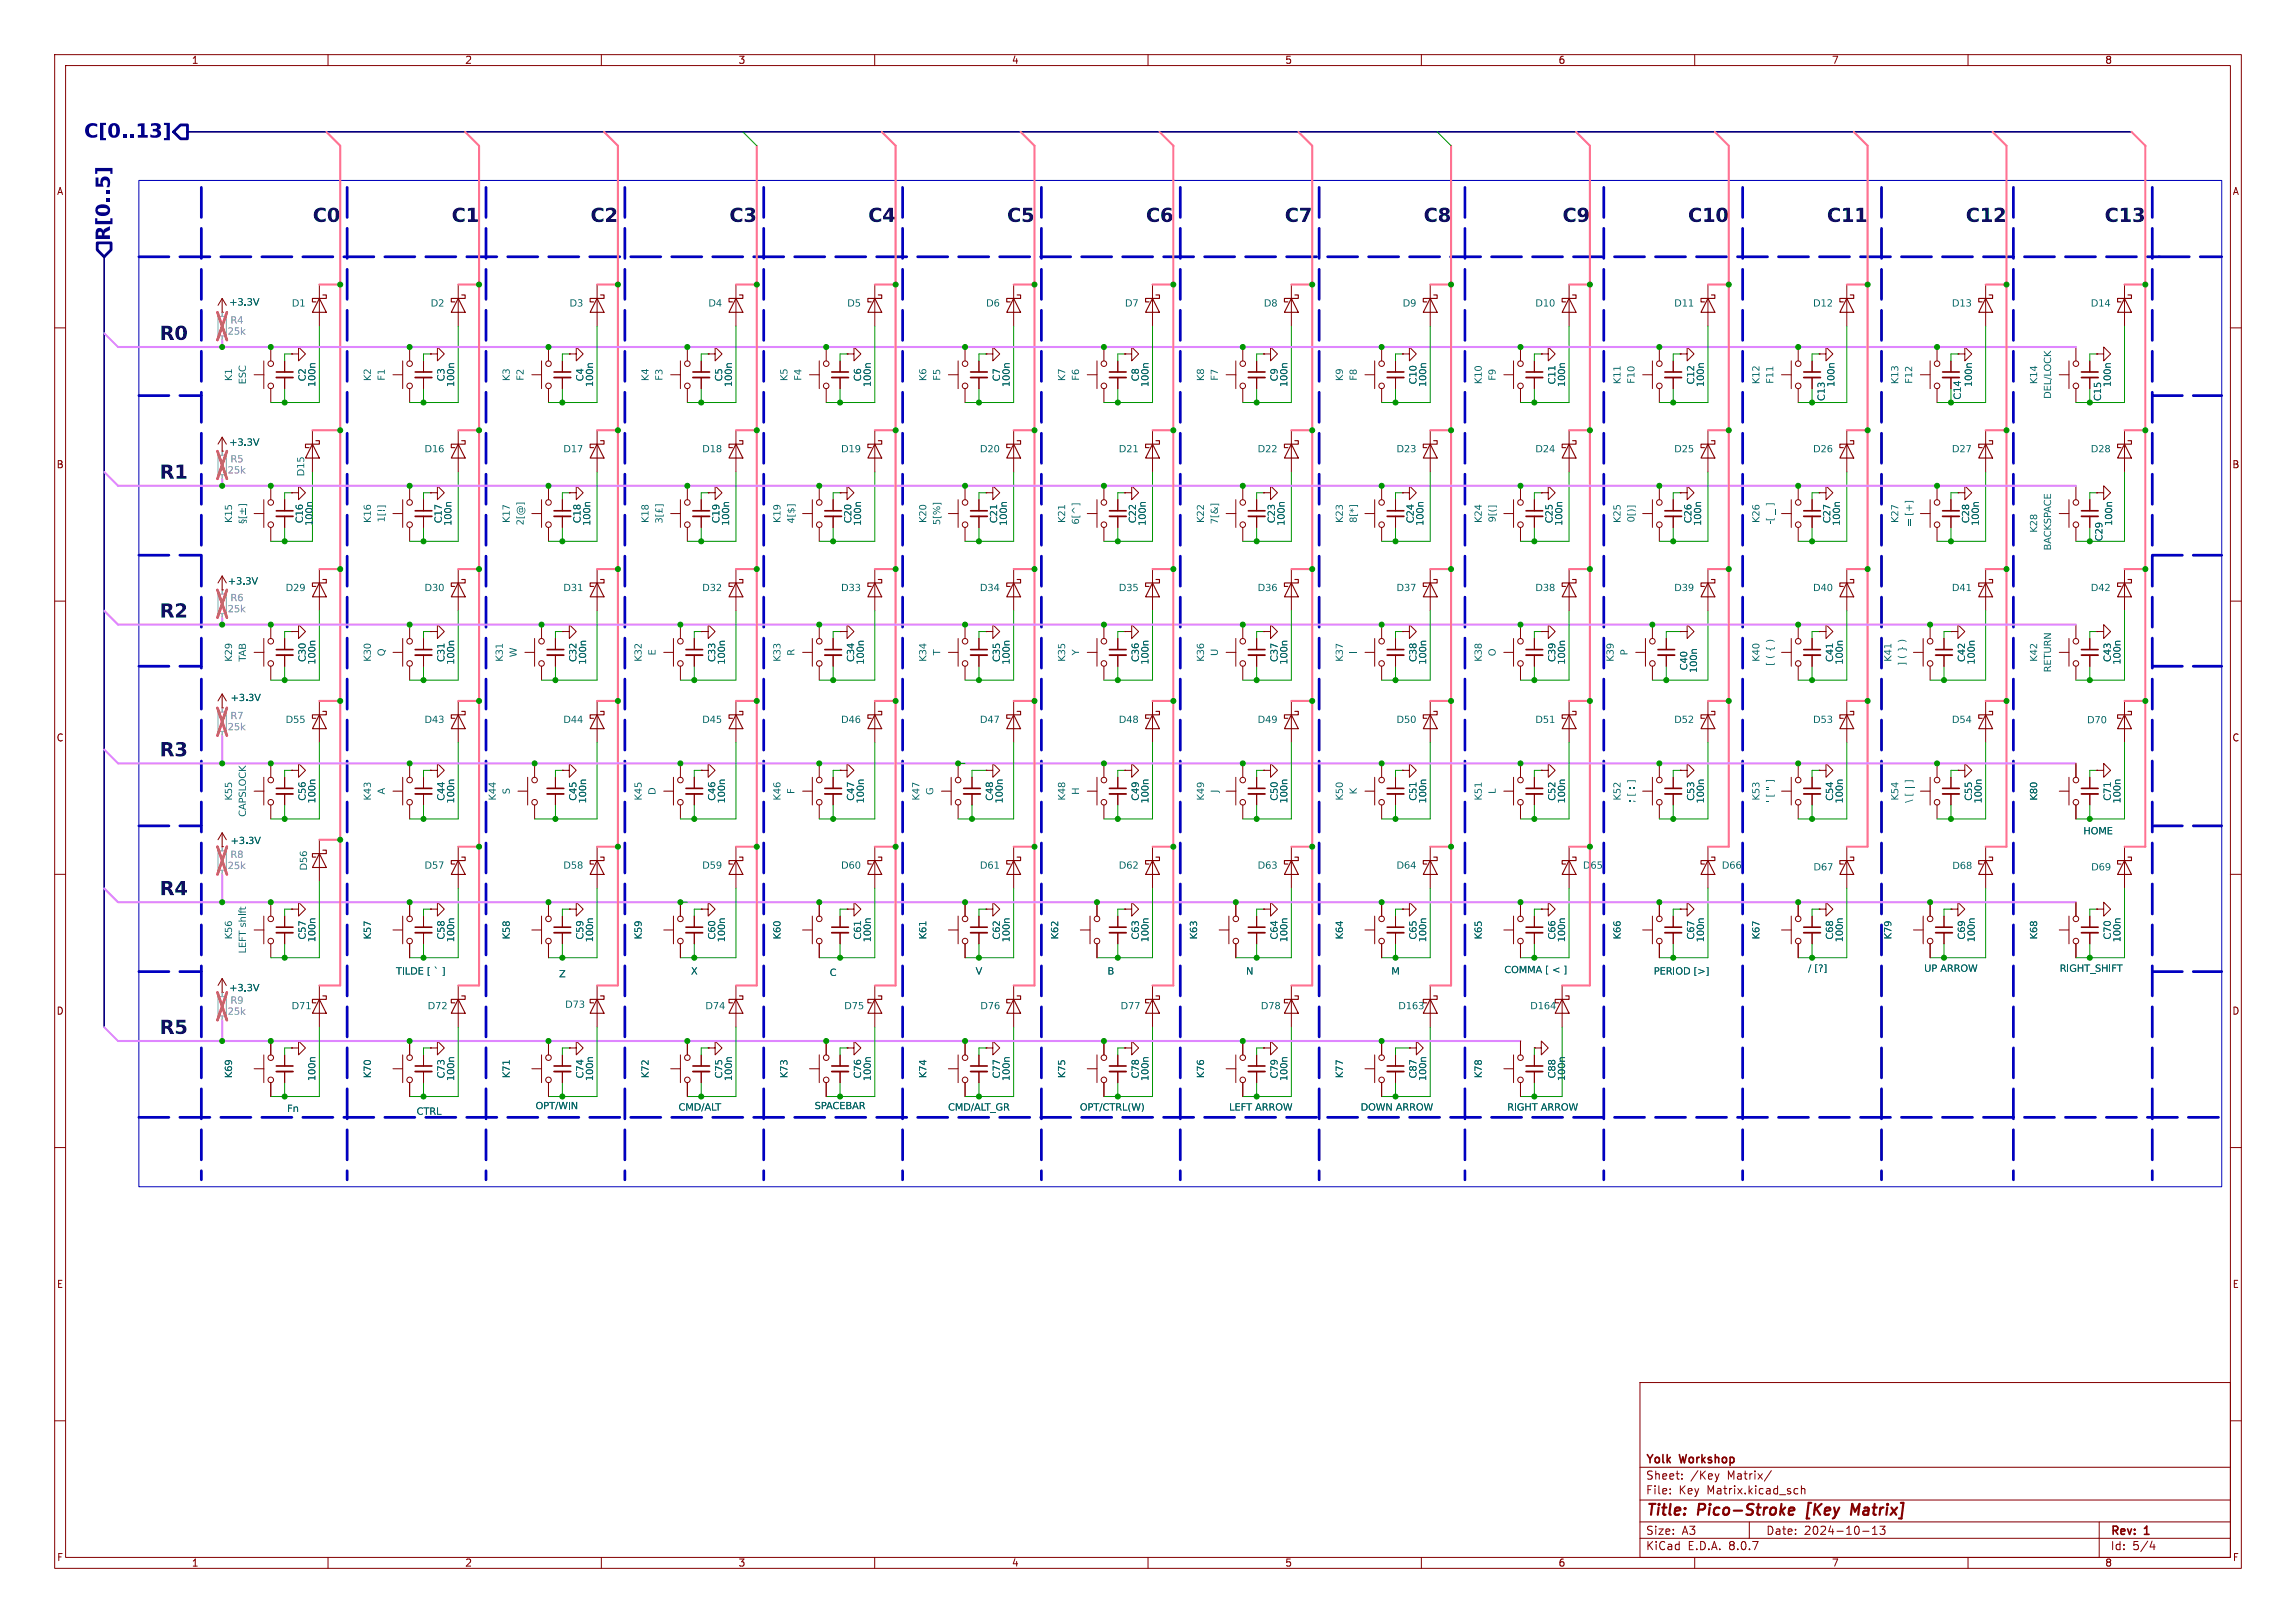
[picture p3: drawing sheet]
<svg xmlns="http://www.w3.org/2000/svg" width="420mm" height="297mm" viewBox="0 0 420 297" stroke-linecap="round" stroke-linejoin="round" font-family="sans-serif">
<defs><g id="words">
<g font-size="3.5" fill="#000084">
<text x="15.4" y="26.2">C[0..13]</text>
<text x="21.2" y="44.1" transform="rotate(-90 21.2 44.1)">R[0..5]</text>
</g>
<g font-size="3.5" fill="#0f0f0f">
<text x="57.2" y="41">C0</text>
<text x="82.6" y="41">C1</text>
<text x="108" y="41">C2</text>
<text x="133.4" y="41">C3</text>
<text x="158.8" y="41">C4</text>
<text x="184.2" y="41">C5</text>
<text x="209.6" y="41">C6</text>
<text x="235" y="41">C7</text>
<text x="260.4" y="41">C8</text>
<text x="285.8" y="41">C9</text>
<text x="308.8" y="41">C10</text>
<text x="334.2" y="41">C11</text>
<text x="359.6" y="41">C12</text>
<text x="385" y="41">C13</text>
<text x="29.2" y="62.6">R0</text>
<text x="29.2" y="88">R1</text>
<text x="29.2" y="113.4">R2</text>
<text x="29.2" y="138.8">R3</text>
<text x="29.2" y="164.2">R4</text>
<text x="29.2" y="189.6">R5</text>
</g>
<g font-size="2.8" fill="#840000">
<text x="301" y="277.9">Title:</text>
<text x="310.6" y="277.9">Pico-Stroke</text>
<text x="331.4" y="277.9">[Key</text>
<text x="340.2" y="277.9">Matrix]</text>
</g>
<g font-size="2.1" fill="#840000">
<text x="301" y="268.2">Yolk</text>
<text x="307.4" y="268.2">Workshop</text>
<text x="301" y="273.7">File:</text>
<text x="301" y="271">Sheet:</text>
<text x="307.1" y="273.7">Key</text>
<text x="309.2" y="271">/Key</text>
<text x="312.3" y="273.7">Matrix.kicad_sch</text>
<text x="316" y="271">Matrix/</text>
<text x="301" y="281.1">Size:</text>
<text x="307.6" y="281.1">A3</text>
<text x="323" y="281.1">Date:</text>
<text x="330" y="281.1">2024-10-13</text>
<text x="386" y="281.3">Rev:</text>
<text x="392.4" y="281.3">1</text>
<text x="301" y="283.9">KiCad</text>
<text x="308.7" y="283.9">E.D.A.</text>
<text x="316.3" y="283.9">8.0.7</text>
<text x="386" y="283.9">Id:</text>
<text x="390.1" y="283.9">5/4</text>
</g>
<g font-size="1.8" fill="#840000">
<text x="35" y="11.9">1</text>
<text x="85" y="11.9">2</text>
<text x="135" y="11.9">3</text>
<text x="185" y="11.9">4</text>
<text x="235" y="11.9">5</text>
<text x="285" y="11.9">6</text>
<text x="335" y="11.9">7</text>
<text x="385" y="11.9">8</text>
<text x="10.3" y="35.9">A</text>
<text x="408.3" y="35.9">A</text>
<text x="10.3" y="85.9">B</text>
<text x="408.2" y="85.9">B</text>
<text x="10.3" y="135.9">C</text>
<text x="408.2" y="135.9">C</text>
<text x="10.3" y="185.9">D</text>
<text x="408.2" y="185.9">D</text>
<text x="10.3" y="235.9">E</text>
<text x="408.3" y="235.9">E</text>
<text x="10.3" y="285.9">F</text>
<text x="35" y="286.9">1</text>
<text x="85" y="286.9">2</text>
<text x="135" y="286.9">3</text>
<text x="185" y="286.9">4</text>
<text x="235" y="286.9">5</text>
<text x="285" y="286.9">6</text>
<text x="335" y="286.9">7</text>
<text x="385" y="286.9">8</text>
<text x="408.3" y="285.9">F</text>
</g>
<g font-size="1.8" fill="#006464">
<text x="41.9" y="56.4">+3.3V</text>
<text x="53.4" y="56.6">D1</text>
<text x="78.8" y="56.6">D2</text>
<text x="104.2" y="56.6">D3</text>
<text x="129.6" y="56.6">D4</text>
<text x="155" y="56.6">D5</text>
<text x="180.4" y="56.6">D6</text>
<text x="205.8" y="56.6">D7</text>
<text x="231.2" y="56.6">D8</text>
<text x="256.6" y="56.6">D9</text>
<text x="280.9" y="56.6">D10</text>
<text x="306.3" y="56.6">D11</text>
<text x="331.7" y="56.6">D12</text>
<text x="357.1" y="56.6">D13</text>
<text x="382.5" y="56.6">D14</text>
<text x="43" y="69.7" transform="rotate(-90 43 69.7)">K1</text>
<text x="45.5" y="70.3" transform="rotate(-90 45.5 70.3)">ESC</text>
<text x="56.4" y="69.8" transform="rotate(-90 56.4 69.8)">C2</text>
<text x="58.2" y="70.8" transform="rotate(-90 58.2 70.8)">100n</text>
<text x="68.4" y="69.7" transform="rotate(-90 68.4 69.7)">K2</text>
<text x="70.9" y="69.7" transform="rotate(-90 70.9 69.7)">F1</text>
<text x="81.8" y="69.8" transform="rotate(-90 81.8 69.8)">C3</text>
<text x="83.6" y="70.8" transform="rotate(-90 83.6 70.8)">100n</text>
<text x="93.8" y="69.7" transform="rotate(-90 93.8 69.7)">K3</text>
<text x="96.3" y="69.7" transform="rotate(-90 96.3 69.7)">F2</text>
<text x="107.2" y="69.8" transform="rotate(-90 107.2 69.8)">C4</text>
<text x="109" y="70.8" transform="rotate(-90 109 70.8)">100n</text>
<text x="119.2" y="69.7" transform="rotate(-90 119.2 69.7)">K4</text>
<text x="121.7" y="69.7" transform="rotate(-90 121.7 69.7)">F3</text>
<text x="132.6" y="69.8" transform="rotate(-90 132.6 69.8)">C5</text>
<text x="134.4" y="70.8" transform="rotate(-90 134.4 70.8)">100n</text>
<text x="144.6" y="69.7" transform="rotate(-90 144.6 69.7)">K5</text>
<text x="147.1" y="69.7" transform="rotate(-90 147.1 69.7)">F4</text>
<text x="158" y="69.8" transform="rotate(-90 158 69.8)">C6</text>
<text x="159.8" y="70.8" transform="rotate(-90 159.8 70.8)">100n</text>
<text x="170" y="69.7" transform="rotate(-90 170 69.7)">K6</text>
<text x="172.5" y="69.7" transform="rotate(-90 172.5 69.7)">F5</text>
<text x="183.4" y="69.8" transform="rotate(-90 183.4 69.8)">C7</text>
<text x="185.2" y="70.8" transform="rotate(-90 185.2 70.8)">100n</text>
<text x="195.4" y="69.7" transform="rotate(-90 195.4 69.7)">K7</text>
<text x="197.9" y="69.7" transform="rotate(-90 197.9 69.7)">F6</text>
<text x="208.8" y="69.8" transform="rotate(-90 208.8 69.8)">C8</text>
<text x="210.6" y="70.8" transform="rotate(-90 210.6 70.8)">100n</text>
<text x="220.8" y="69.7" transform="rotate(-90 220.8 69.7)">K8</text>
<text x="223.3" y="69.7" transform="rotate(-90 223.3 69.7)">F7</text>
<text x="234.2" y="69.8" transform="rotate(-90 234.2 69.8)">C9</text>
<text x="236" y="70.8" transform="rotate(-90 236 70.8)">100n</text>
<text x="246.2" y="69.7" transform="rotate(-90 246.2 69.7)">K9</text>
<text x="248.7" y="69.7" transform="rotate(-90 248.7 69.7)">F8</text>
<text x="259.6" y="70.3" transform="rotate(-90 259.6 70.3)">C10</text>
<text x="261.4" y="70.8" transform="rotate(-90 261.4 70.8)">100n</text>
<text x="271.6" y="70.3" transform="rotate(-90 271.6 70.3)">K10</text>
<text x="274.1" y="69.7" transform="rotate(-90 274.1 69.7)">F9</text>
<text x="285" y="70.3" transform="rotate(-90 285 70.3)">C11</text>
<text x="286.8" y="70.8" transform="rotate(-90 286.8 70.8)">100n</text>
<text x="297" y="70.3" transform="rotate(-90 297 70.3)">K11</text>
<text x="299.5" y="70.2" transform="rotate(-90 299.5 70.2)">F10</text>
<text x="310.4" y="70.3" transform="rotate(-90 310.4 70.3)">C12</text>
<text x="312.2" y="70.8" transform="rotate(-90 312.2 70.8)">100n</text>
<text x="322.4" y="70.3" transform="rotate(-90 322.4 70.3)">K12</text>
<text x="324.9" y="70.2" transform="rotate(-90 324.9 70.2)">F11</text>
<text x="336.1" y="70.8" transform="rotate(-90 336.1 70.8)">100n</text>
<text x="347.8" y="70.3" transform="rotate(-90 347.8 70.3)">K13</text>
<text x="350.3" y="70.2" transform="rotate(-90 350.3 70.2)">F12</text>
<text x="361.2" y="70.8" transform="rotate(-90 361.2 70.8)">100n</text>
<text x="373.2" y="70.3" transform="rotate(-90 373.2 70.3)">K14</text>
<text x="386.6" y="70.8" transform="rotate(-90 386.6 70.8)">100n</text>
<text x="334.3" y="73.4" transform="rotate(-90 334.3 73.4)">C13</text>
<text x="359.2" y="73.1" transform="rotate(-90 359.2 73.1)">C14</text>
<text x="375.7" y="73" transform="rotate(-90 375.7 73)">DEL/LOCK</text>
<text x="384.8" y="73.4" transform="rotate(-90 384.8 73.4)">C15</text>
<text x="41.9" y="82.1">+3.3V</text>
<text x="77.7" y="83.3">D16</text>
<text x="103.1" y="83.3">D17</text>
<text x="128.5" y="83.3">D18</text>
<text x="153.9" y="83.3">D19</text>
<text x="179.3" y="83.3">D20</text>
<text x="204.7" y="83.3">D21</text>
<text x="230.1" y="83.3">D22</text>
<text x="255.5" y="83.3">D23</text>
<text x="280.9" y="83.3">D24</text>
<text x="306.3" y="83.3">D25</text>
<text x="331.7" y="83.3">D26</text>
<text x="357.1" y="83.3">D27</text>
<text x="382.5" y="83.3">D28</text>
<text x="56.2" y="87.2" transform="rotate(-90 56.2 87.2)">D15</text>
<text x="43" y="95.7" transform="rotate(-90 43 95.7)">K15</text>
<text x="55.9" y="95.7" transform="rotate(-90 55.9 95.7)">C16</text>
<text x="68.4" y="95.7" transform="rotate(-90 68.4 95.7)">K16</text>
<text x="70.9" y="95.6" transform="rotate(-90 70.9 95.6)">1[!]</text>
<text x="81.3" y="95.7" transform="rotate(-90 81.3 95.7)">C17</text>
<text x="93.8" y="95.7" transform="rotate(-90 93.8 95.7)">K17</text>
<text x="106.7" y="95.7" transform="rotate(-90 106.7 95.7)">C18</text>
<text x="119.2" y="95.7" transform="rotate(-90 119.2 95.7)">K18</text>
<text x="132.1" y="95.7" transform="rotate(-90 132.1 95.7)">C19</text>
<text x="143.3" y="95.7" transform="rotate(-90 143.3 95.7)">K19</text>
<text x="145.8" y="95.8" transform="rotate(-90 145.8 95.8)">4[$]</text>
<text x="156.2" y="95.7" transform="rotate(-90 156.2 95.7)">C20</text>
<text x="170" y="95.7" transform="rotate(-90 170 95.7)">K20</text>
<text x="182.9" y="95.7" transform="rotate(-90 182.9 95.7)">C21</text>
<text x="195.4" y="95.7" transform="rotate(-90 195.4 95.7)">K21</text>
<text x="197.9" y="96" transform="rotate(-90 197.9 96)">6[^]</text>
<text x="208.3" y="95.7" transform="rotate(-90 208.3 95.7)">C22</text>
<text x="220.8" y="95.7" transform="rotate(-90 220.8 95.7)">K22</text>
<text x="223.3" y="95.9" transform="rotate(-90 223.3 95.9)">7[&amp;]</text>
<text x="233.7" y="95.7" transform="rotate(-90 233.7 95.7)">C23</text>
<text x="246.2" y="95.7" transform="rotate(-90 246.2 95.7)">K23</text>
<text x="248.7" y="95.7" transform="rotate(-90 248.7 95.7)">8[*]</text>
<text x="259.1" y="95.7" transform="rotate(-90 259.1 95.7)">C24</text>
<text x="271.6" y="95.7" transform="rotate(-90 271.6 95.7)">K24</text>
<text x="274.1" y="95.6" transform="rotate(-90 274.1 95.6)">9[(]</text>
<text x="284.5" y="95.7" transform="rotate(-90 284.5 95.7)">C25</text>
<text x="297" y="95.7" transform="rotate(-90 297 95.7)">K25</text>
<text x="299.5" y="95.6" transform="rotate(-90 299.5 95.6)">0[)]</text>
<text x="309.9" y="95.7" transform="rotate(-90 309.9 95.7)">C26</text>
<text x="322.4" y="95.7" transform="rotate(-90 322.4 95.7)">K26</text>
<text x="335.3" y="95.7" transform="rotate(-90 335.3 95.7)">C27</text>
<text x="347.8" y="95.7" transform="rotate(-90 347.8 95.7)">K27</text>
<text x="360.7" y="95.7" transform="rotate(-90 360.7 95.7)">C28</text>
<text x="57.7" y="96.2" transform="rotate(-90 57.7 96.2)">100n</text>
<text x="83.1" y="96.2" transform="rotate(-90 83.1 96.2)">100n</text>
<text x="96.3" y="96.1" transform="rotate(-90 96.3 96.1)">2[@]</text>
<text x="108.5" y="96.2" transform="rotate(-90 108.5 96.2)">100n</text>
<text x="133.9" y="96.2" transform="rotate(-90 133.9 96.2)">100n</text>
<text x="158" y="96.2" transform="rotate(-90 158 96.2)">100n</text>
<text x="172.5" y="96.1" transform="rotate(-90 172.5 96.1)">5[%]</text>
<text x="184.7" y="96.2" transform="rotate(-90 184.7 96.2)">100n</text>
<text x="210.1" y="96.2" transform="rotate(-90 210.1 96.2)">100n</text>
<text x="235.5" y="96.2" transform="rotate(-90 235.5 96.2)">100n</text>
<text x="260.9" y="96.2" transform="rotate(-90 260.9 96.2)">100n</text>
<text x="286.3" y="96.2" transform="rotate(-90 286.3 96.2)">100n</text>
<text x="311.7" y="96.2" transform="rotate(-90 311.7 96.2)">100n</text>
<text x="324.9" y="96" transform="rotate(-90 324.9 96)">-[ _ ]</text>
<text x="337.1" y="96.2" transform="rotate(-90 337.1 96.2)">100n</text>
<text x="350.3" y="96.4" transform="rotate(-90 350.3 96.4)">= [+]</text>
<text x="362.5" y="96.2" transform="rotate(-90 362.5 96.2)">100n</text>
<text x="373.2" y="97.5" transform="rotate(-90 373.2 97.5)">K28</text>
<text x="375.7" y="100.7" transform="rotate(-90 375.7 100.7)">BACKSPACE</text>
<text x="385.1" y="99" transform="rotate(-90 385.1 99)">C29</text>
<text x="386.9" y="96.2" transform="rotate(-90 386.9 96.2)">100n</text>
<text x="41.7" y="107.5">+3.3V</text>
<text x="52.3" y="108.7">D29</text>
<text x="77.7" y="108.7">D30</text>
<text x="103.1" y="108.7">D31</text>
<text x="128.5" y="108.7">D32</text>
<text x="153.9" y="108.7">D33</text>
<text x="179.3" y="108.7">D34</text>
<text x="204.7" y="108.7">D35</text>
<text x="230.1" y="108.7">D36</text>
<text x="255.5" y="108.7">D37</text>
<text x="280.9" y="108.7">D38</text>
<text x="306.3" y="108.7">D39</text>
<text x="331.7" y="108.7">D40</text>
<text x="357.1" y="108.7">D41</text>
<text x="382.5" y="108.7">D42</text>
<text x="120.4" y="119.9" transform="rotate(-90 120.4 119.9)">E</text>
<text x="145.8" y="120" transform="rotate(-90 145.8 120)">R</text>
<text x="172.5" y="119.9" transform="rotate(-90 172.5 119.9)">T</text>
<text x="197.9" y="119.9" transform="rotate(-90 197.9 119.9)">Y</text>
<text x="248.7" y="119.6" transform="rotate(-90 248.7 119.6)">I</text>
<text x="298.2" y="119.9" transform="rotate(-90 298.2 119.9)">P</text>
<text x="43" y="121.1" transform="rotate(-90 43 121.1)">K29</text>
<text x="45.5" y="121.1" transform="rotate(-90 45.5 121.1)">TAB</text>
<text x="56.4" y="121.1" transform="rotate(-90 56.4 121.1)">C30</text>
<text x="58.2" y="121.6" transform="rotate(-90 58.2 121.6)">100n</text>
<text x="68.4" y="121.1" transform="rotate(-90 68.4 121.1)">K30</text>
<text x="70.9" y="120.1" transform="rotate(-90 70.9 120.1)">Q</text>
<text x="81.8" y="121.1" transform="rotate(-90 81.8 121.1)">C31</text>
<text x="83.6" y="121.6" transform="rotate(-90 83.6 121.6)">100n</text>
<text x="92.5" y="121.1" transform="rotate(-90 92.5 121.1)">K31</text>
<text x="95" y="120.3" transform="rotate(-90 95 120.3)">W</text>
<text x="106" y="121.1" transform="rotate(-90 106 121.1)">C32</text>
<text x="107.7" y="121.6" transform="rotate(-90 107.7 121.6)">100n</text>
<text x="117.9" y="121.1" transform="rotate(-90 117.9 121.1)">K32</text>
<text x="131.4" y="121.1" transform="rotate(-90 131.4 121.1)">C33</text>
<text x="133.1" y="121.6" transform="rotate(-90 133.1 121.6)">100n</text>
<text x="143.3" y="121.1" transform="rotate(-90 143.3 121.1)">K33</text>
<text x="156.8" y="121.1" transform="rotate(-90 156.8 121.1)">C34</text>
<text x="158.5" y="121.6" transform="rotate(-90 158.5 121.6)">100n</text>
<text x="170" y="121.1" transform="rotate(-90 170 121.1)">K34</text>
<text x="183.4" y="121.1" transform="rotate(-90 183.4 121.1)">C35</text>
<text x="185.2" y="121.6" transform="rotate(-90 185.2 121.6)">100n</text>
<text x="195.4" y="121.1" transform="rotate(-90 195.4 121.1)">K35</text>
<text x="208.8" y="121.1" transform="rotate(-90 208.8 121.1)">C36</text>
<text x="210.6" y="121.6" transform="rotate(-90 210.6 121.6)">100n</text>
<text x="220.8" y="121.1" transform="rotate(-90 220.8 121.1)">K36</text>
<text x="223.3" y="120" transform="rotate(-90 223.3 120)">U</text>
<text x="234.2" y="121.1" transform="rotate(-90 234.2 121.1)">C37</text>
<text x="236" y="121.6" transform="rotate(-90 236 121.6)">100n</text>
<text x="246.2" y="121.1" transform="rotate(-90 246.2 121.1)">K37</text>
<text x="259.6" y="121.1" transform="rotate(-90 259.6 121.1)">C38</text>
<text x="261.4" y="121.6" transform="rotate(-90 261.4 121.6)">100n</text>
<text x="271.6" y="121.1" transform="rotate(-90 271.6 121.1)">K38</text>
<text x="274.1" y="120.1" transform="rotate(-90 274.1 120.1)">O</text>
<text x="285" y="121.1" transform="rotate(-90 285 121.1)">C39</text>
<text x="286.8" y="121.6" transform="rotate(-90 286.8 121.6)">100n</text>
<text x="295.7" y="121.1" transform="rotate(-90 295.7 121.1)">K39</text>
<text x="309.2" y="122.7" transform="rotate(-90 309.2 122.7)">C40</text>
<text x="310.9" y="123.2" transform="rotate(-90 310.9 123.2)">100n</text>
<text x="322.4" y="121.1" transform="rotate(-90 322.4 121.1)">K40</text>
<text x="324.9" y="121.8" transform="rotate(-90 324.9 121.8)">[ ( { )</text>
<text x="335.8" y="121.1" transform="rotate(-90 335.8 121.1)">C41</text>
<text x="337.6" y="121.6" transform="rotate(-90 337.6 121.6)">100n</text>
<text x="346.5" y="121.1" transform="rotate(-90 346.5 121.1)">K41</text>
<text x="349" y="121.8" transform="rotate(-90 349 121.8)">] ( } )</text>
<text x="360" y="121.1" transform="rotate(-90 360 121.1)">C42</text>
<text x="361.7" y="121.6" transform="rotate(-90 361.7 121.6)">100n</text>
<text x="373.2" y="121.1" transform="rotate(-90 373.2 121.1)">K42</text>
<text x="375.7" y="123" transform="rotate(-90 375.7 123)">RETURN</text>
<text x="386.6" y="121.1" transform="rotate(-90 386.6 121.1)">C43</text>
<text x="388.4" y="121.6" transform="rotate(-90 388.4 121.6)">100n</text>
<text x="42.2" y="128.8">+3.3V</text>
<text x="52.3" y="132.8">D55</text>
<text x="77.7" y="132.8">D43</text>
<text x="103.1" y="132.8">D44</text>
<text x="128.5" y="132.8">D45</text>
<text x="153.9" y="132.8">D46</text>
<text x="179.3" y="132.8">D47</text>
<text x="204.7" y="132.8">D48</text>
<text x="230.1" y="132.8">D49</text>
<text x="255.5" y="132.8">D50</text>
<text x="280.9" y="132.8">D51</text>
<text x="306.3" y="132.8">D52</text>
<text x="331.7" y="132.8">D53</text>
<text x="357.1" y="132.8">D54</text>
<text x="381.8" y="132.9">D70</text>
<text x="43" y="146.5" transform="rotate(-90 43 146.5)">K55</text>
<text x="45.5" y="149.5" transform="rotate(-90 45.5 149.5)">CAPSLOCK</text>
<text x="56.4" y="146.5" transform="rotate(-90 56.4 146.5)">C56</text>
<text x="58.2" y="147" transform="rotate(-90 58.2 147)">100n</text>
<text x="68.4" y="146.5" transform="rotate(-90 68.4 146.5)">K43</text>
<text x="70.9" y="145.4" transform="rotate(-90 70.9 145.4)">A</text>
<text x="81.8" y="146.5" transform="rotate(-90 81.8 146.5)">C44</text>
<text x="83.6" y="147" transform="rotate(-90 83.6 147)">100n</text>
<text x="91.2" y="146.5" transform="rotate(-90 91.2 146.5)">K44</text>
<text x="93.8" y="145.3" transform="rotate(-90 93.8 145.3)">S</text>
<text x="106" y="146.5" transform="rotate(-90 106 146.5)">C45</text>
<text x="107.7" y="147" transform="rotate(-90 107.7 147)">100n</text>
<text x="117.9" y="146.5" transform="rotate(-90 117.9 146.5)">K45</text>
<text x="120.4" y="145.5" transform="rotate(-90 120.4 145.5)">D</text>
<text x="131.4" y="146.5" transform="rotate(-90 131.4 146.5)">C46</text>
<text x="133.1" y="147" transform="rotate(-90 133.1 147)">100n</text>
<text x="143.3" y="146.5" transform="rotate(-90 143.3 146.5)">K46</text>
<text x="145.8" y="145.3" transform="rotate(-90 145.8 145.3)">F</text>
<text x="156.8" y="146.5" transform="rotate(-90 156.8 146.5)">C47</text>
<text x="158.5" y="147" transform="rotate(-90 158.5 147)">100n</text>
<text x="168.7" y="146.5" transform="rotate(-90 168.7 146.5)">K47</text>
<text x="171.2" y="145.5" transform="rotate(-90 171.2 145.5)">G</text>
<text x="182.2" y="146.5" transform="rotate(-90 182.2 146.5)">C48</text>
<text x="183.9" y="147" transform="rotate(-90 183.9 147)">100n</text>
<text x="195.4" y="146.5" transform="rotate(-90 195.4 146.5)">K48</text>
<text x="197.9" y="145.4" transform="rotate(-90 197.9 145.4)">H</text>
<text x="208.8" y="146.5" transform="rotate(-90 208.8 146.5)">C49</text>
<text x="210.6" y="147" transform="rotate(-90 210.6 147)">100n</text>
<text x="220.8" y="146.5" transform="rotate(-90 220.8 146.5)">K49</text>
<text x="223.3" y="145" transform="rotate(-90 223.3 145)">J</text>
<text x="234.2" y="146.5" transform="rotate(-90 234.2 146.5)">C50</text>
<text x="236" y="147" transform="rotate(-90 236 147)">100n</text>
<text x="246.2" y="146.5" transform="rotate(-90 246.2 146.5)">K50</text>
<text x="248.7" y="145.4" transform="rotate(-90 248.7 145.4)">K</text>
<text x="259.6" y="146.5" transform="rotate(-90 259.6 146.5)">C51</text>
<text x="261.4" y="147" transform="rotate(-90 261.4 147)">100n</text>
<text x="271.6" y="146.5" transform="rotate(-90 271.6 146.5)">K51</text>
<text x="274.1" y="145.3" transform="rotate(-90 274.1 145.3)">L</text>
<text x="285" y="146.5" transform="rotate(-90 285 146.5)">C52</text>
<text x="286.8" y="147" transform="rotate(-90 286.8 147)">100n</text>
<text x="297" y="146.5" transform="rotate(-90 297 146.5)">K52</text>
<text x="299.5" y="146.9" transform="rotate(-90 299.5 146.9)">; [ : ]</text>
<text x="310.4" y="146.5" transform="rotate(-90 310.4 146.5)">C53</text>
<text x="312.2" y="147" transform="rotate(-90 312.2 147)">100n</text>
<text x="322.4" y="146.5" transform="rotate(-90 322.4 146.5)">K53</text>
<text x="324.9" y="147" transform="rotate(-90 324.9 147)">' [ &quot; ]</text>
<text x="335.8" y="146.5" transform="rotate(-90 335.8 146.5)">C54</text>
<text x="337.6" y="147" transform="rotate(-90 337.6 147)">100n</text>
<text x="347.8" y="146.5" transform="rotate(-90 347.8 146.5)">K54</text>
<text x="350.3" y="146.9" transform="rotate(-90 350.3 146.9)">\ [ | ]</text>
<text x="361.2" y="146.5" transform="rotate(-90 361.2 146.5)">C55</text>
<text x="363" y="147" transform="rotate(-90 363 147)">100n</text>
<text x="373.2" y="146.5" transform="rotate(-90 373.2 146.5)">K80</text>
<text x="386.6" y="146.5" transform="rotate(-90 386.6 146.5)">C71</text>
<text x="388.4" y="147" transform="rotate(-90 388.4 147)">100n</text>
<text x="42.2" y="155">+3.3V</text>
<text x="381.1" y="153.2">HOME</text>
<text x="56.7" y="159.3" transform="rotate(-90 56.7 159.3)">D56</text>
<text x="77.7" y="159.5">D57</text>
<text x="103.1" y="159.5">D58</text>
<text x="128.5" y="159.5">D59</text>
<text x="153.9" y="159.5">D60</text>
<text x="179.3" y="159.5">D61</text>
<text x="204.7" y="159.5">D62</text>
<text x="230.1" y="159.5">D63</text>
<text x="255.5" y="159.5">D64</text>
<text x="289.6" y="159.5">D65</text>
<text x="315" y="159.5">D66</text>
<text x="331.7" y="159.8">D67</text>
<text x="357.1" y="159.5">D68</text>
<text x="382.5" y="159.8">D69</text>
<text x="43" y="171.9" transform="rotate(-90 43 171.9)">K56</text>
<text x="56.4" y="171.9" transform="rotate(-90 56.4 171.9)">C57</text>
<text x="58.2" y="172.4" transform="rotate(-90 58.2 172.4)">100n</text>
<text x="68.4" y="171.9" transform="rotate(-90 68.4 171.9)">K57</text>
<text x="81.8" y="171.9" transform="rotate(-90 81.8 171.9)">C58</text>
<text x="83.6" y="172.4" transform="rotate(-90 83.6 172.4)">100n</text>
<text x="93.8" y="171.9" transform="rotate(-90 93.8 171.9)">K58</text>
<text x="107.2" y="171.9" transform="rotate(-90 107.2 171.9)">C59</text>
<text x="109" y="172.4" transform="rotate(-90 109 172.4)">100n</text>
<text x="117.9" y="171.9" transform="rotate(-90 117.9 171.9)">K59</text>
<text x="131.4" y="171.9" transform="rotate(-90 131.4 171.9)">C60</text>
<text x="133.1" y="172.4" transform="rotate(-90 133.1 172.4)">100n</text>
<text x="143.3" y="171.9" transform="rotate(-90 143.3 171.9)">K60</text>
<text x="158" y="171.9" transform="rotate(-90 158 171.9)">C61</text>
<text x="159.8" y="172.4" transform="rotate(-90 159.8 172.4)">100n</text>
<text x="170" y="171.9" transform="rotate(-90 170 171.9)">K61</text>
<text x="183.4" y="171.9" transform="rotate(-90 183.4 171.9)">C62</text>
<text x="185.2" y="172.4" transform="rotate(-90 185.2 172.4)">100n</text>
<text x="194.1" y="171.9" transform="rotate(-90 194.1 171.9)">K62</text>
<text x="208.8" y="171.9" transform="rotate(-90 208.8 171.9)">C63</text>
<text x="210.6" y="172.4" transform="rotate(-90 210.6 172.4)">100n</text>
<text x="219.5" y="171.9" transform="rotate(-90 219.5 171.9)">K63</text>
<text x="234.2" y="171.9" transform="rotate(-90 234.2 171.9)">C64</text>
<text x="236" y="172.4" transform="rotate(-90 236 172.4)">100n</text>
<text x="246.2" y="171.9" transform="rotate(-90 246.2 171.9)">K64</text>
<text x="259.6" y="171.9" transform="rotate(-90 259.6 171.9)">C65</text>
<text x="261.4" y="172.4" transform="rotate(-90 261.4 172.4)">100n</text>
<text x="271.6" y="171.9" transform="rotate(-90 271.6 171.9)">K65</text>
<text x="285" y="171.9" transform="rotate(-90 285 171.9)">C66</text>
<text x="286.8" y="172.4" transform="rotate(-90 286.8 172.4)">100n</text>
<text x="297" y="171.9" transform="rotate(-90 297 171.9)">K66</text>
<text x="310.4" y="171.9" transform="rotate(-90 310.4 171.9)">C67</text>
<text x="312.2" y="172.4" transform="rotate(-90 312.2 172.4)">100n</text>
<text x="322.4" y="171.9" transform="rotate(-90 322.4 171.9)">K67</text>
<text x="335.8" y="171.9" transform="rotate(-90 335.8 171.9)">C68</text>
<text x="337.6" y="172.4" transform="rotate(-90 337.6 172.4)">100n</text>
<text x="346.5" y="171.9" transform="rotate(-90 346.5 171.9)">K79</text>
<text x="360" y="171.9" transform="rotate(-90 360 171.9)">C69</text>
<text x="361.7" y="172.4" transform="rotate(-90 361.7 172.4)">100n</text>
<text x="373.2" y="171.9" transform="rotate(-90 373.2 171.9)">K68</text>
<text x="386.6" y="171.9" transform="rotate(-90 386.6 171.9)">C70</text>
<text x="388.4" y="172.4" transform="rotate(-90 388.4 172.4)">100n</text>
<text x="45.5" y="174.5" transform="rotate(-90 45.5 174.5)">LEFT shift</text>
<text x="72.4" y="178.9">TILDE</text>
<text x="102.3" y="179.4">Z</text>
<text x="126.4" y="178.9">X</text>
<text x="151.8" y="179.1">C</text>
<text x="178.5" y="178.9">V</text>
<text x="202.6" y="178.9">B</text>
<text x="227.9" y="178.9">N</text>
<text x="254.5" y="178.9">M</text>
<text x="275.2" y="178.6">COMMA [[ &lt; ]]</text>
<text x="275.2" y="178.6">COMMA</text>
<text x="302.5" y="178.9">PERIOD [&gt;]</text>
<text x="330.7" y="178.3">/ [?]</text>
<text x="352" y="178.3">UP ARROW</text>
<text x="376.8" y="178.3">RIGHT_SHIFT</text>
<text x="41.9" y="181.9">+3.3V</text>
<text x="53.3" y="185.2">D71</text>
<text x="78.2" y="185.2">D72</text>
<text x="103.4" y="184.9">D73</text>
<text x="129" y="185.2">D74</text>
<text x="154.4" y="185.2">D75</text>
<text x="179.3" y="185.2">D76</text>
<text x="205" y="185.2">D77</text>
<text x="230.6" y="185.2">D78</text>
<text x="255.8" y="185.2">D163</text>
<text x="279.9" y="185.2">D164</text>
<text x="43" y="197.3" transform="rotate(-90 43 197.3)">K69</text>
<text x="58.2" y="197.8" transform="rotate(-90 58.2 197.8)">100n</text>
<text x="68.4" y="197.3" transform="rotate(-90 68.4 197.3)">K70</text>
<text x="81.8" y="197.3" transform="rotate(-90 81.8 197.3)">C73</text>
<text x="83.6" y="197.8" transform="rotate(-90 83.6 197.8)">100n</text>
<text x="93.8" y="197.3" transform="rotate(-90 93.8 197.3)">K71</text>
<text x="107.2" y="197.3" transform="rotate(-90 107.2 197.3)">C74</text>
<text x="109" y="197.8" transform="rotate(-90 109 197.8)">100n</text>
<text x="119.2" y="197.3" transform="rotate(-90 119.2 197.3)">K72</text>
<text x="132.6" y="197.3" transform="rotate(-90 132.6 197.3)">C75</text>
<text x="134.4" y="197.8" transform="rotate(-90 134.4 197.8)">100n</text>
<text x="144.6" y="197.3" transform="rotate(-90 144.6 197.3)">K73</text>
<text x="158" y="197.3" transform="rotate(-90 158 197.3)">C76</text>
<text x="159.8" y="197.8" transform="rotate(-90 159.8 197.8)">100n</text>
<text x="170" y="197.3" transform="rotate(-90 170 197.3)">K74</text>
<text x="183.4" y="197.3" transform="rotate(-90 183.4 197.3)">C77</text>
<text x="185.2" y="197.8" transform="rotate(-90 185.2 197.8)">100n</text>
<text x="195.4" y="197.3" transform="rotate(-90 195.4 197.3)">K75</text>
<text x="208.8" y="197.3" transform="rotate(-90 208.8 197.3)">C78</text>
<text x="210.6" y="197.8" transform="rotate(-90 210.6 197.8)">100n</text>
<text x="220.8" y="197.3" transform="rotate(-90 220.8 197.3)">K76</text>
<text x="234.2" y="197.3" transform="rotate(-90 234.2 197.3)">C79</text>
<text x="236" y="197.8" transform="rotate(-90 236 197.8)">100n</text>
<text x="246.2" y="197.3" transform="rotate(-90 246.2 197.3)">K77</text>
<text x="259.6" y="197.3" transform="rotate(-90 259.6 197.3)">C87</text>
<text x="261.4" y="197.8" transform="rotate(-90 261.4 197.8)">100n</text>
<text x="271.6" y="197.3" transform="rotate(-90 271.6 197.3)">K78</text>
<text x="285" y="197.3" transform="rotate(-90 285 197.3)">C88</text>
<text x="286.8" y="197.8" transform="rotate(-90 286.8 197.8)">100n</text>
<text x="52.5" y="204">Fn</text>
<text x="98" y="203.5">OPT/WIN</text>
<text x="124.1" y="203.7">CMD/ALT</text>
<text x="149" y="203.5">SPACEBAR</text>
<text x="173.4" y="203.7">CMD/ALT_GR</text>
<text x="197.5" y="203.7">OPT/CTRL(W)</text>
<text x="224.8" y="203.7">LEFT ARROW</text>
<text x="248.9" y="203.7">DOWN ARROW</text>
<text x="275.7" y="203.7">RIGHT ARROW</text>
<text x="76.2" y="204.5">CTRL</text>
</g>
<g font-size="1.8" fill="#989898">
<text x="42.2" y="59.7">R4</text>
<text x="41.7" y="61.8">25k</text>
<text x="41.7" y="87.2">25k</text>
<text x="42.2" y="85.1">R5</text>
<text x="41.7" y="112.6">25k</text>
<text x="42.2" y="110.5">R6</text>
<text x="41.7" y="134.1">25k</text>
<text x="42.2" y="132.1">R7</text>
<text x="41.7" y="159.5">25k</text>
<text x="42.2" y="157.5">R8</text>
<text x="42.2" y="184.2">R9</text>
<text x="41.7" y="186.2">25k</text>
</g>
</g></defs>
<g fill="none" stroke="#840000" stroke-width=".18">
<path d="M10 10h400v277h-400zM12 12h396v273h-396zM60 10v2M110 10v2M160 10v2M210 10v2M260 10v2M310 10v2M360 10v2M10 60h2M408 60h2M10 110h2"/>
<path d="M408 110h2M10 160h2M408 160h2M10 210h2M408 210h2M300 253h108v32h-108zM10 260h2M300 278.5h108M300 274.5h108M300 268.5h108M305.5 273.2v.2M305.5 272.5v.1"/>
<path d="M307.7 270.5v.2M307.7 269.8v.1M314.4 269.7l-.3 1M320 278.5v3M324 269.1l-1.3 1.9M328.4 272.4l.5 .1M328.9 273.3l-.5 .1M329.5 272.5l.2-.1 .4 .1 .1 .9M329.5 271.9v1.5M342.5 279.7l.4-.4v1.5M344.8 279.3l-.5 .6 .4 .1v.6l-.2 .2h-.4l-.2-.2M384 278.5v6.5"/>
<path d="M408 260h2M60 285v2M110 285v2M160 285v2M210 285v2M260 285v2M300 281.5h108M310 285v2M340.7 280.2h1.2M342.5 280.8h.9M360 285v2M393.7 282l-.4 1.1h.9"/>
<path d="M394 282.6v1"/>
</g>
<path d="M327.2 276.5l1-.2v-.3l-.2-.1-.6 .1-.2 .9 .2 .3 .6-.1M340.2 275.2l-.9 1.4-.5-1.4-.2 2" fill="none" stroke="#840000" stroke-width=".4"/>
<path d="M25.4 33h381v184.2h-381z" fill="#fff"/>
<g fill="none" stroke="#840000" stroke-width=".18">
<path d="M128.3 91.4v2.1M128.3 94.5v2M129.5 90.2h1.3v-1.3l1.3 1.3-1.3 1.2v-1.2M129.5 90.2h.1M180.3 90.2h1.3v-1.3l1.3 1.3-1.3 1.2v-1.2M180.3 90.2h.1M127 116.8v2.1M127 119.9v2M128.3 115.6h1.2v-1.3l1.3 1.3-1.3 1.2v-1.2M128.3 115.6h.1M134.6 104.1v7.7M146.8 119.4h1.8"/>
<path d="M148.6 116.8v5.1M149.9 114.3v2.5M152.4 116.8v2.1M152.4 119.9v2M153.7 115.6h1.2v-1.3l1.3 1.3-1.3 1.2v-1.2M153.7 115.6h.1M160 104.1v7.7M173.5 119.4h1.8M175.3 116.8v5.1M176.5 114.3v2.5M179.1 116.8v2.1M179.1 119.9v2"/>
<path d="M180.3 115.6h1.3v-1.3l1.3 1.3-1.3 1.2v-1.2M180.3 115.6h.1M198.9 119.4h1.8M200.7 116.8v5.1M201.9 114.3v2.5M205.7 115.6h1.3v-1.3l1.3 1.3-1.3 1.2v-1.2M205.7 115.6h.1M49.5 139.7v2.5M97.8 139.7v2.5M134.6 128.3v7.6M149.9 121.9v2.6M149.9 139.7v2.5"/>
<path d="M160 128.3v7.6M175.3 139.7v2.5M176.5 121.9v2.6M185.4 128.3v7.6M201.9 121.9v2.6M201.9 139.7v2.5M46.5 144.8h1.8M48.3 142.2v5.1M49.5 147.3v2.6M53.3 141h1.3v-1.3l1.3 1.3-1.3 1.2v-1.2M53.3 141h.1M77.5 142.2v2.1"/>
<path d="M77.5 145.3v2M78.7 141h1.3v-1.3l1.3 1.3-1.3 1.2v-1.2M78.7 141h.1M94.7 144.8h1.8M96.5 142.2v5.1M97.8 147.3v2.6M146.8 144.8h1.8M148.6 142.2v5.1M149.9 147.3v2.6M152.4 142.2v2.1M152.4 145.3v2M153.7 141h1.2v-1.3l1.3 1.3-1.3 1.2v-1.2"/>
<path d="M153.7 141h.1M172.2 144.8h1.8M174 142.2v5.1M175.3 147.3v2.6M177.8 142.2v2.1M177.8 145.3v2M180.3 141h1.3v-1.3l1.3 1.3-1.3 1.2v-1.2M180.3 141h.1M185.4 154.9v7.7M198.9 144.8h1.8M200.7 142.2v5.1M201.9 147.3v2.6"/>
<path d="M40.6 179.1l-.7 1.2M40.6 179.1v2.5M40.6 179.1l.8 1.2M153.7 167.6v2.1M153.7 170.7v2M154.9 166.4h1.3v-1.3l1.3 1.3-1.3 1.2v-1.2M154.9 166.4h.1M173.5 170.2h1.8M175.3 167.6v5.1M176.5 165.1v2.5M176.5 172.7v2.6M197.6 170.2h1.8"/>
<path d="M199.4 167.6v5.1M200.7 165.1v2.5M200.7 172.7v2.6M40.6 181.6h.1"/>
<circle cx="149.9" cy="117.3" r=".51"/>
<circle cx="176.5" cy="117.3" r=".51"/>
<circle cx="201.9" cy="117.3" r=".51"/>
<circle cx="149.9" cy="121.4" r=".51"/>
<circle cx="176.5" cy="121.4" r=".51"/>
<circle cx="201.9" cy="121.4" r=".51"/>
<circle cx="49.5" cy="146.8" r=".51"/>
<circle cx="49.5" cy="142.7" r=".51"/>
<circle cx="97.8" cy="146.8" r=".51"/>
<circle cx="97.8" cy="142.7" r=".51"/>
<circle cx="149.9" cy="142.7" r=".51"/>
<circle cx="149.9" cy="146.8" r=".51"/>
<circle cx="175.3" cy="146.8" r=".51"/>
<circle cx="175.3" cy="142.7" r=".51"/>
<circle cx="201.9" cy="142.7" r=".51"/>
<circle cx="201.9" cy="146.8" r=".51"/>
<circle cx="176.5" cy="172.2" r=".51"/>
<circle cx="176.5" cy="168.1" r=".51"/>
<circle cx="200.7" cy="168.1" r=".51"/>
<circle cx="200.7" cy="172.2" r=".51"/>
</g>
<path d="M134.6 106.7l1.3 2.5h-2.6zM135.3 106h.6v.7h-2.6v.6h.7M160 106.7l1.3 2.5h-2.6zM160.7 106h.6v.7h-2.6v.6h.7M134.6 130.8l1.3 2.6h-2.6zM135.3 130.2h.6v.6h-2.6v.6h.7M160 130.8l1.3 2.6h-2.6zM160.7 130.2h.6v.6h-2.6v.6h.7M185.4 130.8l1.3 2.6h-2.6zM186.1 130.2h.6v.6h-2.6v.6h.7M185.4 157.5l1.3 2.5h-2.6zM186.1 156.8h.6v.7h-2.6v.6h.7" fill="none" stroke="#840000" stroke-width=".2"/>
<path d="M126.7 94.5h3.1M125.5 119.9h3M150.9 119.9h3M177.5 119.9h3.1M75.9 145.3h3.1M150.9 145.3h3M176.3 145.3h3M152.1 170.7h3.1" fill="none" stroke="#840000" stroke-width=".33"/>
<path d="M126.7 93.5h3.1M125.5 118.9h3M150.9 118.9h3M177.5 118.9h3.1M75.9 144.3h3.1M150.9 144.3h3M176.3 144.3h3M152.1 169.7h3.1" fill="none" stroke="#840000" stroke-width=".3"/>
<path d="M46.3 180.1h.2l.4 1.1 .4-1.1h.2l-.5 1.3h-.2z" fill="#006464"/>
<g fill="none" stroke="#840000" stroke-width=".18">
<path d="M179.1 91.4v2.1M179.1 94.5v2M198.9 94h1.8M200.7 91.4v5.1M201.9 88.9v2.5M201.9 96.5v2.6M185.4 104.1v7.7"/>
<circle cx="201.9" cy="96" r=".51"/>
<circle cx="201.9" cy="91.9" r=".51"/>
</g>
<path d="M185.4 106.7l1.3 2.5h-2.6zM186.1 106h.6v.7h-2.6v.6h.7" fill="none" stroke="#840000" stroke-width=".2"/>
<path d="M177.5 94.5h3.1" fill="none" stroke="#840000" stroke-width=".33"/>
<path d="M177.5 93.5h3.1" fill="none" stroke="#840000" stroke-width=".3"/>
<path d="M196 92.1h1.6v.4h-.1v-.2h-1.4v.2h-.1z" fill="#006464"/>
<path d="M39.9 155.7h1.5v3.6h-1.5zM39.9 182.4h1.5v3.5h-1.5z" fill="none" stroke="#a1a1a1" stroke-width=".2"/>
<path d="M40.6 154.9v.8M40.6 159.3v.7M40.6 181.6v.8M40.6 185.9v.8" fill="none" stroke="#a1a1a1" stroke-width=".18"/>
<path d="M39.8 154.9l1.7 5.1M41.5 154.9l-1.7 5.1M39.8 181.6l1.7 5.1M41.5 181.6l-1.7 5.1" fill="none" stroke="#e65255" stroke-width=".46"/>
<g fill="none" stroke="#840000" stroke-width=".18">
<path d="M40.6 154.9h.1M40.6 152.4l-.7 1.3M40.6 152.4v2.5M40.6 152.4l.8 1.3M146.8 170.2h1.8M148.6 167.6v5.1M149.9 165.1v2.5M149.9 172.7v2.6"/>
<circle cx="149.9" cy="168.1" r=".51"/>
<circle cx="149.9" cy="172.2" r=".51"/>
</g>
<path d="M46.5 153.1h.2l.4 1.1 .4-1.1h.2l-.5 1.4h-.2z" fill="#006464"/>
<g fill="none" stroke="#840000" stroke-width=".18">
<path d="M146.8 94h1.8M148.6 91.4v5.1M149.9 88.9v2.5M149.9 96.5v2.6M74.9 139.7v2.5M71.9 144.8h1.8M73.7 142.2v5.1M74.9 147.3v2.6M127 142.2v2.1M127 145.3v2M134.6 154.9v7.7M160 154.9v7.7"/>
<path d="M46.5 170.2h1.8M48.3 167.6v5.1M49.5 165.1v2.5M49.5 172.7v2.6M127 167.6v2.1M127 170.7v2M128.3 166.4h1.2v-1.3l1.3 1.3-1.3 1.2v-1.2M128.3 166.4h.1M128.3 193v2.1M128.3 196.1v2M129.5 191.8h1.3v-1.3l1.3 1.3-1.3 1.2v-1.2M129.5 191.8h.1"/>
<path d="M134.6 180.3v7.7"/>
<circle cx="149.9" cy="96" r=".51"/>
<circle cx="149.9" cy="91.9" r=".51"/>
<circle cx="74.9" cy="146.8" r=".51"/>
<circle cx="74.9" cy="142.7" r=".51"/>
<circle cx="49.5" cy="168.1" r=".51"/>
<circle cx="49.5" cy="172.2" r=".51"/>
</g>
<path d="M134.6 157.5l1.3 2.5h-2.6zM135.3 156.8h.6v.7h-2.6v.6h.7M160 157.5l1.3 2.5h-2.6zM160.7 156.8h.6v.7h-2.6v.6h.7M134.6 182.9l1.3 2.5h-2.6zM135.3 182.2h.6v.7h-2.6v.6h.7" fill="none" stroke="#840000" stroke-width=".2"/>
<path d="M125.5 145.3h3M125.5 170.7h3M126.7 196.1h3.1" fill="none" stroke="#840000" stroke-width=".33"/>
<path d="M125.5 144.3h3M125.5 169.7h3M126.7 195.1h3.1" fill="none" stroke="#840000" stroke-width=".3"/>
<path d="M144 92.3h1.5v.4h-.1v-.2h-1.3v.2h-.1z" fill="#006464"/>
<g fill="none" stroke="#840000" stroke-width=".18">
<path d="M152.4 91.4v2.1M152.4 94.5v2M153.7 90.2h1.2v-1.3l1.3 1.3-1.3 1.2v-1.2M153.7 90.2h.1M173.5 94h1.8M175.3 91.4v5.1M176.5 88.9v2.5M176.5 96.5v2.6"/>
<circle cx="176.5" cy="91.9" r=".51"/>
<circle cx="176.5" cy="96" r=".51"/>
</g>
<path d="M150.9 94.5h3" fill="none" stroke="#840000" stroke-width=".33"/>
<path d="M150.9 93.5h3" fill="none" stroke="#840000" stroke-width=".3"/>
<path d="M170.6 92h1.6v.4h-.1v-.2h-1.4v.2h-.1z" fill="#006464"/>
<g fill="none" stroke="#840000" stroke-width=".18">
<path d="M46.5 68.6h1.8M48.3 66v5.1M49.5 63.5v2.5M49.5 71.1v2.6M83.8 78.7v7.7M109.2 78.7v7.7M97.3 94h1.8M99.1 91.4v5.1M100.3 88.9v2.5M100.3 96.5v2.6M102.9 91.4v2.1M102.9 94.5v2"/>
<path d="M104.1 90.2h1.3v-1.3l1.3 1.3-1.3 1.2v-1.2M104.1 90.2h.1M101.6 116.8v2.1M101.6 119.9v2M121.4 119.4h1.8M123.2 116.8v5.1M124.5 114.3v2.5M109.2 128.3v7.6M124.5 121.9v2.6M128.3 141h1.2v-1.3l1.3 1.3-1.3 1.2v-1.2M128.3 141h.1M52.1 167.6v2.1"/>
<path d="M52.1 170.7v2M53.3 166.4h1.3v-1.3l1.3 1.3-1.3 1.2v-1.2M53.3 166.4h.1M71.9 170.2h1.8M73.7 167.6v5.1M74.9 165.1v2.5M74.9 172.7v2.6M77.5 167.6v2.1M77.5 170.7v2M102.9 193v2.1M102.9 196.1v2M104.1 191.8h1.3v-1.3l1.3 1.3-1.3 1.2v-1.2"/>
<path d="M104.1 191.8h.1M109.2 180.3v7.7"/>
<circle cx="49.5" cy="70.6" r=".51"/>
<circle cx="49.5" cy="66.5" r=".51"/>
<circle cx="100.3" cy="96" r=".51"/>
<circle cx="100.3" cy="91.9" r=".51"/>
<circle cx="124.5" cy="117.3" r=".51"/>
<circle cx="124.5" cy="121.4" r=".51"/>
<circle cx="74.9" cy="168.1" r=".51"/>
<circle cx="74.9" cy="172.2" r=".51"/>
</g>
<path d="M101.3 94.5h3.1M100.1 119.9h3M50.5 170.7h3.1M75.9 170.7h3.1M101.3 196.1h3.1" fill="none" stroke="#840000" stroke-width=".33"/>
<path d="M101.3 93.5h3.1M100.1 118.9h3M50.5 169.7h3.1M75.9 169.7h3.1M101.3 195.1h3.1" fill="none" stroke="#840000" stroke-width=".3"/>
<path d="M83.8 81.3l1.3 2.5h-2.6zM84.5 80.6h.6v.7h-2.6v.6h.7M109.2 81.3l1.3 2.5h-2.6zM109.9 80.6h.6v.7h-2.6v.6h.7M109.2 130.8l1.3 2.6h-2.6zM109.9 130.2h.6v.6h-2.6v.6h.7M109.2 182.9l1.3 2.5h-2.6zM109.9 182.2h.6v.7h-2.6v.6h.7" fill="none" stroke="#840000" stroke-width=".2"/>
<g fill="#006464">
<path d="M78.2 177h.4v.1h-.2v1.3h.2v.2h-.4z"/>
<path d="M79.5 176.9h.2l.2 .3z"/>
<path d="M81 177h.3v1.6h-.3v-.2h.2v-1.3h-.2z"/>
</g>
<g fill="none" stroke="#840000" stroke-width=".18">
<path d="M57.1 78.7v7.7M40.6 82.6h.1M40.6 80l-.7 1.3M40.6 80v2.6M40.6 80l.8 1.3M53.3 90.2h1.3v-1.3l1.3 1.3-1.3 1.2v-1.2M53.3 90.2h.1M52.1 116.8v2.1M52.1 119.9v2M53.3 115.6h1.3v-1.3l1.3 1.3-1.3 1.2v-1.2M53.3 115.6h.1M102.9 115.6h1.2v-1.3l1.3 1.3-1.3 1.2v-1.2"/>
<path d="M102.9 115.6h.1M109.2 104.1v7.7M58.4 128.3v7.6M83.8 154.9v7.7M78.7 166.4h1.3v-1.3l1.3 1.3-1.3 1.2v-1.2M78.7 166.4h.1"/>
</g>
<path d="M57.1 81.3l1.3 2.5h-2.5zM57.8 80.6h.6v.7h-2.5v.6h.6M109.2 106.7l1.3 2.5h-2.6zM109.9 106h.6v.7h-2.6v.6h.7M58.4 130.8l1.3 2.6h-2.6zM59.1 130.2h.6v.6h-2.6v.6h.7M83.8 157.5l1.3 2.5h-2.6zM84.5 156.8h.6v.7h-2.6v.6h.7" fill="none" stroke="#840000" stroke-width=".2"/>
<path d="M39.9 130.3h1.5v3.6h-1.5z" fill="none" stroke="#a1a1a1" stroke-width=".2"/>
<path d="M40.6 129.5v.8M40.6 133.9v.7" fill="none" stroke="#a1a1a1" stroke-width=".18"/>
<path d="M39.8 129.5l1.7 5.1M41.5 129.5l-1.7 5.1" fill="none" stroke="#e65255" stroke-width=".46"/>
<path d="M50.5 119.9h3.1" fill="none" stroke="#840000" stroke-width=".33"/>
<path d="M50.5 118.9h3.1" fill="none" stroke="#840000" stroke-width=".3"/>
<path d="M46.3 80.2h.2l.4 1.1 .4-1.1h.2l-.5 1.4h-.2z" fill="#006464"/>
<g fill="none" stroke="#840000" stroke-width=".18">
<path d="M46.5 94h1.8M48.3 91.4v5.1M49.5 88.9v2.5M49.5 96.5v2.6"/>
<circle cx="49.5" cy="96" r=".51"/>
<circle cx="49.5" cy="91.9" r=".51"/>
</g>
<g fill="#006464">
<path d="M43.7 95.1h.1v.4h.4a.23 .23 0 0 0 .3 0 .23 .23 0 0 0 0-.3l-.3 .3h-.2a.44 .44 0 0 1 .7-.3 .29 .29 0 0 1 .4 .1 .29 .29 0 0 1-.1 .4 .23 .23 0 0 0 .1-.3 .23 .23 0 0 0-.3-.1 .23 .23 0 0 0-.2 .2l-.2 .3-.3-.2a.31 .31 0 0 1-.4 0 .31 .31 0 0 1 0-.5z"/>
<path d="M43.6 94.5h.1v.2h1.4v-.2h.1v.3h-1.6z"/>
<path d="M44.2 93h.1v.5h.4v.1h-.4v.5h-.1v-.5h-.3v-.1h.3z"/>
<path d="M44.8 93h.2v1.1h-.2z"/>
<path d="M43.6 92.2h1.6v.4h-.1v-.2h-1.4v.2h-.1z"/>
</g>
<path d="M39.9 57.9h1.5v3.6h-1.5zM39.9 83.3h1.5v3.6h-1.5z" fill="none" stroke="#a1a1a1" stroke-width=".2"/>
<path d="M40.6 57.2v.7M40.6 61.5v.7M40.6 82.6v.7M40.6 86.9v.7" fill="none" stroke="#a1a1a1" stroke-width=".18"/>
<path d="M39.8 57.1l1.7 5.1M41.5 57.1l-1.7 5.1M39.8 82.5l1.7 5.1M41.5 82.5l-1.7 5.1" fill="none" stroke="#e65255" stroke-width=".46"/>
<g fill="none" stroke="#840000" stroke-width=".18">
<path d="M40.6 57.2h.1M40.6 54.6l-.7 1.3M40.6 54.6v2.6M40.6 54.6l.8 1.3M58.4 52.1v7.6M52.1 66v2.1M52.1 69.1v2M53.3 64.8h1.3v-1.3l1.3 1.3-1.3 1.2v-1.2M53.3 64.8h.1M204.5 116.8v2.1M204.5 119.9v2M124.5 139.7v2.5"/>
<path d="M52.1 142.2v2.1M52.1 145.3v2M58.4 153.7v7.6M101.6 142.2v2.1M101.6 145.3v2M102.9 141h1.2v-1.3l1.3 1.3-1.3 1.2v-1.2M102.9 141h.1M121.4 144.8h1.8M123.2 142.2v5.1M124.5 147.3v2.6M236.2 154.9v7.7M121.4 170.2h1.8"/>
<path d="M123.2 167.6v5.1M124.5 165.1v2.5M124.5 172.7v2.6M179.1 167.6v2.1M179.1 170.7v2M180.3 166.4h1.3v-1.3l1.3 1.3-1.3 1.2v-1.2M180.3 166.4h.1M229.9 167.6v2.1M229.9 170.7v2M231.1 166.4h1.3v-1.3l1.3 1.3-1.3 1.2v-1.2M231.1 166.4h.1M52.1 193v2.1"/>
<path d="M52.1 196.1v2M53.3 191.8h1.3v-1.3l1.3 1.3-1.3 1.2v-1.2M53.3 191.8h.1M58.4 180.3v7.7M153.7 193v2.1M153.7 196.1v2M154.9 191.8h1.3v-1.3l1.3 1.3-1.3 1.2v-1.2M154.9 191.8h.1M160 180.3v7.7M179.1 193v2.1M179.1 196.1v2M180.3 191.8h1.3v-1.3l1.3 1.3-1.3 1.2v-1.2"/>
<path d="M180.3 191.8h.1M185.4 180.3v7.7M229.9 193v2.1M229.9 196.1v2M231.1 191.8h1.3v-1.3l1.3 1.3-1.3 1.2v-1.2M231.1 191.8h.1M236.2 180.3v7.7"/>
<circle cx="124.5" cy="142.7" r=".51"/>
<circle cx="124.5" cy="146.8" r=".51"/>
<circle cx="124.5" cy="168.1" r=".51"/>
<circle cx="124.5" cy="172.2" r=".51"/>
</g>
<path d="M50.5 69.1h3.1M202.9 119.9h3.1M50.5 145.3h3.1M100.1 145.3h3M177.5 170.7h3.1M228.3 170.7h3.1M50.5 196.1h3.1M152.1 196.1h3.1M177.5 196.1h3.1M228.3 196.1h3.1" fill="none" stroke="#840000" stroke-width=".33"/>
<path d="M50.5 68.1h3.1M202.9 118.9h3.1M50.5 144.3h3.1M100.1 144.3h3M177.5 169.7h3.1M228.3 169.7h3.1M50.5 195.1h3.1M152.1 195.1h3.1M177.5 195.1h3.1M228.3 195.1h3.1" fill="none" stroke="#840000" stroke-width=".3"/>
<g fill="none" stroke="#840000" stroke-width=".2">
<path d="M58.4 54.6l1.3 2.6h-2.6zM59.1 54h.6v.6h-2.6v.6h.7M58.4 156.2l1.3 2.6h-2.6zM59.1 155.6h.6v.6h-2.6v.6h.7M236.2 157.5l1.3 2.5h-2.6zM236.9 156.8h.6v.7h-2.6v.6h.7M58.4 182.9l1.3 2.5h-2.6zM59.1 182.2h.6v.7h-2.6v.6h.7M160 182.9l1.3 2.5h-2.6zM160.7 182.2h.6v.7h-2.6v.6h.7M185.4 182.9l1.3 2.5h-2.6zM186.1 182.2h.6v.7h-2.6v.6h.7"/>
<path d="M236.2 182.9l1.3 2.5h-2.6zM236.9 182.2h.6v.7h-2.6v.6h.7"/>
</g>
<path d="M46.3 54.6h.2l.4 1.1 .4-1.1h.2l-.5 1.3h-.2z" fill="#006464"/>
<g fill="none" stroke="#840000" stroke-width=".18">
<path d="M210.8 52.1v7.6M236.2 52.1v7.6M261.6 52.1v7.6M198.9 68.6h1.8M200.7 66v5.1M201.9 63.5v2.5M201.9 71.1v2.6M204.5 66v2.1M204.5 69.1v2M205.7 64.8h1.3v-1.3l1.3 1.3-1.3 1.2v-1.2M205.7 64.8h.1M224.3 68.6h1.8"/>
<path d="M226.1 66v5.1M227.3 63.5v2.5M227.3 71.1v2.6M229.9 66v2.1M229.9 69.1v2M231.1 64.8h1.3v-1.3l1.3 1.3-1.3 1.2v-1.2M231.1 64.8h.1M249.7 68.6h1.8M251.5 66v5.1M252.7 63.5v2.5M252.7 71.1v2.6M255.3 66v2.1"/>
<path d="M255.3 69.1v2M256.5 64.8h1.3v-1.3l1.3 1.3-1.3 1.2v-1.2M256.5 64.8h.1M328.9 139.7v2.5M255.3 142.2v2.1M255.3 145.3v2M256.5 141h1.3v-1.3l1.3 1.3-1.3 1.2v-1.2M256.5 141h.1M261.6 154.9v7.7M325.9 144.8h1.8M327.7 142.2v5.1M328.9 147.3v2.6"/>
<path d="M281.9 166.4h1.3v-1.3l1.3 1.3-1.3 1.2v-1.2M281.9 166.4h.1M300.5 170.2h1.8M302.3 167.6v5.1M303.5 165.1v2.5M303.5 172.7v2.6"/>
<circle cx="201.9" cy="70.6" r=".51"/>
<circle cx="201.9" cy="66.5" r=".51"/>
<circle cx="227.3" cy="66.5" r=".51"/>
<circle cx="227.3" cy="70.6" r=".51"/>
<circle cx="252.7" cy="70.6" r=".51"/>
<circle cx="252.7" cy="66.5" r=".51"/>
<circle cx="328.9" cy="142.7" r=".51"/>
<circle cx="328.9" cy="146.8" r=".51"/>
<circle cx="303.5" cy="168.1" r=".51"/>
<circle cx="303.5" cy="172.2" r=".51"/>
</g>
<path d="M210.8 54.6l1.3 2.6h-2.6zM211.5 54h.6v.6h-2.6v.6h.7M236.2 54.6l1.3 2.6h-2.6zM236.9 54h.6v.6h-2.6v.6h.7M261.6 54.6l1.3 2.6h-2.6zM262.3 54h.6v.6h-2.6v.6h.7M261.6 157.5l1.3 2.5h-2.6zM262.3 156.8h.6v.7h-2.6v.6h.7" fill="none" stroke="#840000" stroke-width=".2"/>
<path d="M202.9 69.1h3.1M228.3 69.1h3.1M253.7 69.1h3.1M253.7 145.3h3.1" fill="none" stroke="#840000" stroke-width=".33"/>
<path d="M202.9 68.1h3.1M228.3 68.1h3.1M253.7 68.1h3.1M253.7 144.3h3.1" fill="none" stroke="#840000" stroke-width=".3"/>
<path d="M312.2 177h.3v1.6h-.3v-.2h.2v-1.3h-.2z" fill="#006464"/>
<g fill="none" stroke="#840000" stroke-width=".18">
<path d="M236.2 78.7v7.7M261.6 78.7v7.7M325.9 68.6h1.8M327.7 66v5.1M328.9 63.5v2.5M328.9 71.1v2.6M122.7 94h1.8M124.5 91.4v5.1M125.7 88.9v2.5M125.7 96.5v2.6M325.9 94h1.8M327.7 91.4v5.1"/>
<path d="M328.9 88.9v2.5M328.9 96.5v2.6M229.9 116.8v2.1M229.9 119.9v2M231.1 115.6h1.3v-1.3l1.3 1.3-1.3 1.2v-1.2M231.1 115.6h.1M236.2 104.1v7.7M249.7 119.4h1.8M251.5 116.8v5.1M252.7 114.3v2.5M275.1 119.4h1.8M276.9 116.8v5.1"/>
<path d="M278.1 114.3v2.5M280.7 116.8v2.1M280.7 119.9v2M281.9 115.6h1.3v-1.3l1.3 1.3-1.3 1.2v-1.2M281.9 115.6h.1M287 104.1v7.7M299.2 119.4h1.8M301 116.8v5.1M302.3 114.3v2.5M304.8 116.8v2.1M304.8 119.9v2M307.3 115.6h1.3v-1.3l1.3 1.3-1.3 1.2v-1.2"/>
<path d="M307.3 115.6h.1M312.4 104.1v7.7M325.9 119.4h1.8M327.7 116.8v5.1M328.9 114.3v2.5M227.3 139.7v2.5M252.7 121.9v2.6M252.7 139.7v2.5M278.1 121.9v2.6M278.1 139.7v2.5M287 128.3v7.6M302.3 121.9v2.6"/>
<path d="M303.5 139.7v2.5M312.4 128.3v7.6M328.9 121.9v2.6M210.8 154.9v7.7M224.3 144.8h1.8M226.1 142.2v5.1M227.3 147.3v2.6M229.9 142.2v2.1M229.9 145.3v2M249.7 144.8h1.8M251.5 142.2v5.1M252.7 147.3v2.6"/>
<path d="M275.1 144.8h1.8M276.9 142.2v5.1M278.1 147.3v2.6M280.7 142.2v2.1M280.7 145.3v2M281.9 141h1.3v-1.3l1.3 1.3-1.3 1.2v-1.2M281.9 141h.1M287 154.9v7.7M300.5 144.8h1.8M302.3 142.2v5.1M303.5 147.3v2.6M306.1 142.2v2.1"/>
<path d="M306.1 145.3v2M307.3 141h1.3v-1.3l1.3 1.3-1.3 1.2v-1.2M307.3 141h.1M312.4 154.9v7.7M337.8 154.9v7.7M204.5 167.6v2.1M204.5 170.7v2M205.7 166.4h1.3v-1.3l1.3 1.3-1.3 1.2v-1.2M205.7 166.4h.1M223 170.2h1.8M224.8 167.6v5.1M226.1 165.1v2.5"/>
<path d="M226.1 172.7v2.6M249.7 170.2h1.8M251.5 167.6v5.1M252.7 165.1v2.5M252.7 172.7v2.6M255.3 167.6v2.1M255.3 170.7v2M256.5 166.4h1.3v-1.3l1.3 1.3-1.3 1.2v-1.2M256.5 166.4h.1M275.1 170.2h1.8M276.9 167.6v5.1M278.1 165.1v2.5"/>
<path d="M278.1 172.7v2.6M280.7 167.6v2.1M280.7 170.7v2M306.1 167.6v2.1M306.1 170.7v2M307.3 166.4h1.3v-1.3l1.3 1.3-1.3 1.2v-1.2M307.3 166.4h.1M325.9 170.2h1.8M327.7 167.6v5.1M328.9 165.1v2.5M328.9 172.7v2.6M331.5 167.6v2.1"/>
<path d="M331.5 170.7v2M332.7 166.4h1.3v-1.3l1.3 1.3-1.3 1.2v-1.2M332.7 166.4h.1M204.5 193v2.1M204.5 196.1v2M205.7 191.8h1.3v-1.3l1.3 1.3-1.3 1.2v-1.2M205.7 191.8h.1M210.8 180.3v7.7M255.3 193v2.1M255.3 196.1v2M257.8 191.8h1.3v-1.3l1.2 1.3-1.2 1.2v-1.2M257.8 191.8h.1"/>
<path d="M261.6 180.3v7.7M280.7 191.8h1.2v-1.3l1.3 1.3-1.3 1.2v-1.2M280.7 191.8h.1M280.7 193v2.1M280.7 196.1v2M285.7 180.3v7.7"/>
<circle cx="328.9" cy="66.5" r=".51"/>
<circle cx="328.9" cy="70.6" r=".51"/>
<circle cx="125.7" cy="91.9" r=".51"/>
<circle cx="125.7" cy="96" r=".51"/>
<circle cx="328.9" cy="96" r=".51"/>
<circle cx="328.9" cy="91.9" r=".51"/>
<circle cx="252.7" cy="117.3" r=".51"/>
<circle cx="278.1" cy="117.3" r=".51"/>
<circle cx="302.3" cy="117.3" r=".51"/>
<circle cx="328.9" cy="117.3" r=".51"/>
<circle cx="252.7" cy="121.4" r=".51"/>
<circle cx="278.1" cy="121.4" r=".51"/>
<circle cx="302.3" cy="121.4" r=".51"/>
<circle cx="328.9" cy="121.4" r=".51"/>
<circle cx="227.3" cy="142.7" r=".51"/>
<circle cx="227.3" cy="146.8" r=".51"/>
<circle cx="252.7" cy="146.8" r=".51"/>
<circle cx="252.7" cy="142.7" r=".51"/>
<circle cx="278.1" cy="142.7" r=".51"/>
<circle cx="278.1" cy="146.8" r=".51"/>
<circle cx="303.5" cy="142.7" r=".51"/>
<circle cx="303.5" cy="146.8" r=".51"/>
<circle cx="226.1" cy="168.1" r=".51"/>
<circle cx="226.1" cy="172.2" r=".51"/>
<circle cx="252.7" cy="172.2" r=".51"/>
<circle cx="252.7" cy="168.1" r=".51"/>
<circle cx="278.1" cy="168.1" r=".51"/>
<circle cx="278.1" cy="172.2" r=".51"/>
<circle cx="328.9" cy="172.2" r=".51"/>
<circle cx="328.9" cy="168.1" r=".51"/>
</g>
<g fill="none" stroke="#840000" stroke-width=".33">
<path d="M228.3 119.9h3.1M279.1 119.9h3.1M303.3 119.9h3M228.3 145.3h3.1M279.1 145.3h3.1M304.5 145.3h3.1M202.9 170.7h3.1M253.7 170.7h3.1M279.1 170.7h3.1M304.5 170.7h3.1M329.9 170.7h3.1M202.9 196.1h3.1"/>
<path d="M253.7 196.1h3.1M279.1 196.1h3.1"/>
</g>
<g fill="none" stroke="#840000" stroke-width=".3">
<path d="M228.3 118.9h3.1M279.1 118.9h3.1M303.3 118.9h3M228.3 144.3h3.1M279.1 144.3h3.1M304.5 144.3h3.1M202.9 169.7h3.1M253.7 169.7h3.1M279.1 169.7h3.1M304.5 169.7h3.1M329.9 169.7h3.1M202.9 195.1h3.1"/>
<path d="M253.7 195.1h3.1M279.1 195.1h3.1"/>
</g>
<g fill="none" stroke="#840000" stroke-width=".2">
<path d="M236.2 81.3l1.3 2.5h-2.6zM236.9 80.6h.6v.7h-2.6v.6h.7M261.6 81.3l1.3 2.5h-2.6zM262.3 80.6h.6v.7h-2.6v.6h.7M236.2 106.7l1.3 2.5h-2.6zM236.9 106h.6v.7h-2.6v.6h.7M287 106.7l1.3 2.5h-2.6zM287.7 106h.6v.7h-2.6v.6h.7M312.4 106.7l1.3 2.5h-2.6zM313.1 106h.6v.7h-2.6v.6h.7M287 130.8l1.3 2.6h-2.6zM287.7 130.2h.6v.6h-2.6v.6h.7"/>
<path d="M312.4 130.8l1.3 2.6h-2.6zM313.1 130.2h.6v.6h-2.6v.6h.7M210.8 157.5l1.3 2.5h-2.6zM211.5 156.8h.6v.7h-2.6v.6h.7M287 157.5l1.3 2.5h-2.6zM287.7 156.8h.6v.7h-2.6v.6h.7M312.4 157.5l1.3 2.5h-2.6zM313.1 156.8h.6v.7h-2.6v.6h.7M337.8 157.5l1.3 2.5h-2.6zM338.5 156.8h.6v.7h-2.6v.6h.7M210.8 182.9l1.3 2.5h-2.6zM211.5 182.2h.6v.7h-2.6v.6h.7"/>
<path d="M261.6 182.9l1.3 2.5h-2.6zM262.3 182.2h.6v.7h-2.6v.6h.7M285.7 182.9l1.3 2.5h-2.5zM286.4 182.2h.6v.7h-2.5v.6h.6"/>
</g>
<g fill="#006464">
<path d="M120 94.9h.3l.2 .2a.43 .43 0 0 1 .6-.2 .43 .43 0 0 1 .1 .7l-.2 .1a.34 .34 0 0 0 .1-.5 .34 .34 0 0 0-.5-.1l-.1 .3h-.1v-.1a.25 .25 0 0 0-.4-.2 .25 .25 0 0 0 0 .4l.1 .1h-.2v-.4z"/>
<path d="M119.8 94.1h.1v.3h1.4v-.3h.1v.4h-1.6z"/>
<path d="M119.9 93h.2l-.1 .3 .1 .2h.4v-.4h.1v.4h.4v-.5h.2v.9h-.2v-.2h-.4v.1h-.1v-.1h-.2a.41 .41 0 0 1-.4-.2 .41 .41 0 0 1 0-.5z"/>
<path d="M119.8 92.3h1.6v.4h-.1v-.2h-1.4v.2h-.1z"/>
</g>
<path d="M126.7 69.1h3.1M228.3 94.5h3.1M202.9 145.3h3.1" fill="none" stroke="#840000" stroke-width=".33"/>
<path d="M126.7 68.1h3.1M228.3 93.5h3.1M202.9 144.3h3.1" fill="none" stroke="#840000" stroke-width=".3"/>
<g fill="none" stroke="#840000" stroke-width=".18">
<path d="M128.3 66v2.1M128.3 69.1v2M129.5 64.8h1.3v-1.3l1.3 1.3-1.3 1.2v-1.2M129.5 64.8h.1M148.1 68.6h1.8M149.9 66v5.1M151.1 63.5v2.5M151.1 71.1v2.6M205.7 90.2h1.3v-1.3l1.3 1.3-1.3 1.2v-1.2M205.7 90.2h.1M224.3 94h1.8M226.1 91.4v5.1"/>
<path d="M227.3 88.9v2.5M227.3 96.5v2.6M229.9 91.4v2.1M229.9 94.5v2M224.3 119.4h1.8M226.1 116.8v5.1M227.3 114.3v2.5M210.8 128.3v7.6M227.3 121.9v2.6M204.5 142.2v2.1M204.5 145.3v2M205.7 141h1.3v-1.3l1.3 1.3-1.3 1.2v-1.2"/>
<path d="M205.7 141h.1"/>
<circle cx="151.1" cy="70.6" r=".51"/>
<circle cx="151.1" cy="66.5" r=".51"/>
<circle cx="227.3" cy="96" r=".51"/>
<circle cx="227.3" cy="91.9" r=".51"/>
<circle cx="227.3" cy="117.3" r=".51"/>
<circle cx="227.3" cy="121.4" r=".51"/>
</g>
<path d="M210.8 130.8l1.3 2.6h-2.6zM211.5 130.2h.6v.6h-2.6v.6h.7" fill="none" stroke="#840000" stroke-width=".2"/>
<path d="M221.4 92.2h1.6v.3h-.1v-.2h-1.4v.2h-.1z" fill="#006464"/>
<path d="M279.1 69.1h3.1M304.5 69.1h3.1M202.9 94.5h3.1M253.7 94.5h3.1M279.1 94.5h3.1M304.5 94.5h3.1M253.7 119.9h3.1" fill="none" stroke="#840000" stroke-width=".33"/>
<path d="M279.1 68.1h3.1M304.5 68.1h3.1M202.9 93.5h3.1M253.7 93.5h3.1M279.1 93.5h3.1M304.5 93.5h3.1M253.7 118.9h3.1" fill="none" stroke="#840000" stroke-width=".3"/>
<g fill="none" stroke="#840000" stroke-width=".18">
<path d="M287 52.1v7.6M312.4 52.1v7.6M122.7 68.6h1.8M124.5 66v5.1M125.7 63.5v2.5M125.7 71.1v2.6M134.6 78.7v7.7M210.8 78.7v7.7M275.1 68.6h1.8M276.9 66v5.1M278.1 63.5v2.5M278.1 71.1v2.6"/>
<path d="M280.7 66v2.1M280.7 69.1v2M281.9 64.8h1.3v-1.3l1.3 1.3-1.3 1.2v-1.2M281.9 64.8h.1M287 78.7v7.7M300.5 68.6h1.8M302.3 66v5.1M303.5 63.5v2.5M303.5 71.1v2.6M306.1 66v2.1M306.1 69.1v2M307.3 64.8h1.3v-1.3l1.3 1.3-1.3 1.2v-1.2"/>
<path d="M307.3 64.8h.1M312.4 78.7v7.7M204.5 91.4v2.1M204.5 94.5v2M249.7 94h1.8M251.5 91.4v5.1M252.7 88.9v2.5M252.7 96.5v2.6M255.3 91.4v2.1M255.3 94.5v2M256.5 90.2h1.3v-1.3l1.3 1.3-1.3 1.2v-1.2M256.5 90.2h.1"/>
<path d="M275.1 94h1.8M276.9 91.4v5.1M278.1 88.9v2.5M278.1 96.5v2.6M280.7 91.4v2.1M280.7 94.5v2M281.9 90.2h1.3v-1.3l1.3 1.3-1.3 1.2v-1.2M281.9 90.2h.1M300.5 94h1.8M302.3 91.4v5.1M303.5 88.9v2.5M303.5 96.5v2.6"/>
<path d="M306.1 91.4v2.1M306.1 94.5v2M307.3 90.2h1.3v-1.3l1.3 1.3-1.3 1.2v-1.2M307.3 90.2h.1M210.8 104.1v7.7M255.3 116.8v2.1M255.3 119.9v2M256.5 115.6h1.3v-1.3l1.3 1.3-1.3 1.2v-1.2M256.5 115.6h.1M261.6 104.1v7.7M236.2 128.3v7.6M261.6 128.3v7.6"/>
<path d="M231.1 141h1.3v-1.3l1.3 1.3-1.3 1.2v-1.2M231.1 141h.1M148.1 195.6h1.8M149.9 193v5.1M151.1 190.5v2.5M151.1 198.1v2.6"/>
<circle cx="125.7" cy="70.6" r=".51"/>
<circle cx="125.7" cy="66.5" r=".51"/>
<circle cx="278.1" cy="70.6" r=".51"/>
<circle cx="278.1" cy="66.5" r=".51"/>
<circle cx="303.5" cy="70.6" r=".51"/>
<circle cx="303.5" cy="66.5" r=".51"/>
<circle cx="252.7" cy="96" r=".51"/>
<circle cx="252.7" cy="91.9" r=".51"/>
<circle cx="278.1" cy="96" r=".51"/>
<circle cx="278.1" cy="91.9" r=".51"/>
<circle cx="303.5" cy="96" r=".51"/>
<circle cx="303.5" cy="91.9" r=".51"/>
<circle cx="151.1" cy="197.6" r=".51"/>
<circle cx="151.1" cy="193.5" r=".51"/>
</g>
<g fill="none" stroke="#840000" stroke-width=".2">
<path d="M287 54.6l1.3 2.6h-2.6zM287.7 54h.6v.6h-2.6v.6h.7M312.4 54.6l1.3 2.6h-2.6zM313.1 54h.6v.6h-2.6v.6h.7M134.6 81.3l1.3 2.5h-2.6zM135.3 80.6h.6v.7h-2.6v.6h.7M210.8 81.3l1.3 2.5h-2.6zM211.5 80.6h.6v.7h-2.6v.6h.7M287 81.3l1.3 2.5h-2.6zM287.7 80.6h.6v.7h-2.6v.6h.7M312.4 81.3l1.3 2.5h-2.6zM313.1 80.6h.6v.7h-2.6v.6h.7"/>
<path d="M210.8 106.7l1.3 2.5h-2.6zM211.5 106h.6v.7h-2.6v.6h.7M261.6 106.7l1.3 2.5h-2.6zM262.3 106h.6v.7h-2.6v.6h.7M236.2 130.8l1.3 2.6h-2.6zM236.9 130.2h.6v.6h-2.6v.6h.7M261.6 130.8l1.3 2.6h-2.6zM262.3 130.2h.6v.6h-2.6v.6h.7"/>
</g>
<path d="M246.8 92.4h1.6v.4h-.1v-.2h-1.4v.2h-.1z" fill="#006464"/>
<g fill="none" stroke="#840000" stroke-width=".18">
<path d="M71.9 94h1.8M73.7 91.4v5.1M74.9 88.9v2.5M74.9 96.5v2.6M231.1 90.2h1.3v-1.3l1.3 1.3-1.3 1.2v-1.2M231.1 90.2h.1M71.9 119.4h1.8M73.7 116.8v5.1M74.9 114.3v2.5M77.5 116.8v2.1M77.5 119.9v2M96 119.4h1.8"/>
<path d="M97.8 116.8v5.1M99.1 114.3v2.5M74.9 121.9v2.6M83.8 128.3v7.6M99.1 121.9v2.6M363.2 128.3v7.6M331.5 142.2v2.1M331.5 145.3v2M388.6 154.9v7.7M376.7 170.2h1.8M378.5 167.6v5.1M379.7 165.1v2.5"/>
<path d="M379.7 172.7v2.6M382.3 167.6v2.1M382.3 170.7v2M383.5 166.4h1.3v-1.3l1.3 1.3-1.3 1.2v-1.2M383.5 166.4h.1"/>
<circle cx="74.9" cy="91.9" r=".51"/>
<circle cx="74.9" cy="96" r=".51"/>
<circle cx="74.9" cy="117.3" r=".51"/>
<circle cx="99.1" cy="117.3" r=".51"/>
<circle cx="74.9" cy="121.4" r=".51"/>
<circle cx="99.1" cy="121.4" r=".51"/>
<circle cx="379.7" cy="172.2" r=".51"/>
<circle cx="379.7" cy="168.1" r=".51"/>
</g>
<path d="M75.9 119.9h3.1M329.9 145.3h3.1M380.7 170.7h3.1" fill="none" stroke="#840000" stroke-width=".33"/>
<path d="M75.9 118.9h3.1M329.9 144.3h3.1M380.7 169.7h3.1" fill="none" stroke="#840000" stroke-width=".3"/>
<path d="M83.8 130.8l1.3 2.6h-2.6zM84.5 130.2h.6v.6h-2.6v.6h.7M363.2 130.8l1.3 2.6h-2.6zM363.9 130.2h.6v.6h-2.6v.6h.7M388.6 157.5l1.3 2.5h-2.6zM389.3 156.8h.6v.7h-2.6v.6h.7" fill="none" stroke="#840000" stroke-width=".2"/>
<path d="M69 92.5h1.6v.4h-.1v-.2h-1.4v.2h-.1z" fill="#006464"/>
<g fill="none" stroke="#840000" stroke-width=".18">
<path d="M134.6 52.1v7.6M185.4 52.1v7.6M71.9 68.6h1.8M73.7 66v5.1M74.9 63.5v2.5M74.9 71.1v2.6M154.9 64.8h1.3v-1.3l1.3 1.3-1.3 1.2v-1.2M154.9 64.8h.1M173.5 68.6h1.8M175.3 66v5.1M176.5 63.5v2.5M176.5 71.1v2.6"/>
<path d="M179.1 66v2.1M179.1 69.1v2M180.3 64.8h1.3v-1.3l1.3 1.3-1.3 1.2v-1.2M180.3 64.8h.1M185.4 78.7v7.7M331.5 66v2.1M331.5 69.1v2M337.8 78.7v7.7M351.3 68.6h1.8M353.1 66v5.1M354.3 63.5v2.5M354.3 71.1v2.6"/>
<path d="M356.9 66v2.1M356.9 69.1v2M358.1 64.8h1.3v-1.3l1.3 1.3-1.3 1.2v-1.2M358.1 64.8h.1M363.2 78.7v7.7M77.5 91.4v2.1M77.5 94.5v2M78.7 90.2h1.3v-1.3l1.3 1.3-1.3 1.2v-1.2M78.7 90.2h.1M331.5 91.4v2.1M331.5 94.5v2M332.7 90.2h1.3v-1.3l1.3 1.3-1.3 1.2v-1.2"/>
<path d="M332.7 90.2h.1M351.3 94h1.8M353.1 91.4v5.1M354.3 88.9v2.5M354.3 96.5v2.6M376.7 94h1.8M378.5 91.4v5.1M379.7 88.9v2.5M379.7 96.5v2.6M78.7 115.6h1.3v-1.3l1.3 1.3-1.3 1.2v-1.2M78.7 115.6h.1M83.8 104.1v7.7"/>
<path d="M331.5 116.8v2.1M331.5 119.9v2M363.2 104.1v7.7M376.7 119.4h1.8M378.5 116.8v5.1M379.7 114.3v2.5M337.8 128.3v7.6M354.3 139.7v2.5M379.7 121.9v2.6M332.7 141h1.3v-1.3l1.3 1.3-1.3 1.2v-1.2M332.7 141h.1M351.3 144.8h1.8"/>
<path d="M353.1 142.2v5.1M354.3 147.3v2.6M358.1 141h1.3v-1.3l1.3 1.3-1.3 1.2v-1.2M358.1 141h.1M363.2 154.9v7.7M382.3 142.2v2.1M382.3 145.3v2M383.5 141h1.3v-1.3l1.3 1.3-1.3 1.2v-1.2M383.5 141h.1M350 170.2h1.8M351.8 167.6v5.1M353.1 165.1v2.5"/>
<path d="M353.1 172.7v2.6M355.6 167.6v2.1M355.6 170.7v2M356.9 166.4h1.2v-1.3l1.3 1.3-1.3 1.2v-1.2M356.9 166.4h.1M97.3 195.6h1.8M99.1 193v5.1M100.3 190.5v2.5M100.3 198.1v2.6M122.7 195.6h1.8M124.5 193v5.1M125.7 190.5v2.5"/>
<path d="M125.7 198.1v2.6M173.5 195.6h1.8M175.3 193v5.1M176.5 190.5v2.5M176.5 198.1v2.6M198.9 195.6h1.8M200.7 193v5.1M201.9 190.5v2.5M201.9 198.1v2.6M224.3 195.6h1.8M226.1 193v5.1M227.3 190.5v2.5"/>
<path d="M227.3 198.1v2.6M249.7 195.6h1.8M251.5 193v5.1M252.7 190.5v2.5M252.7 198.1v2.6M275.1 195.6h1.8M276.9 193v5.1M278.1 190.5v2.5M278.1 198.1v2.6"/>
<circle cx="74.9" cy="66.5" r=".51"/>
<circle cx="74.9" cy="70.6" r=".51"/>
<circle cx="176.5" cy="66.5" r=".51"/>
<circle cx="176.5" cy="70.6" r=".51"/>
<circle cx="354.3" cy="70.6" r=".51"/>
<circle cx="354.3" cy="66.5" r=".51"/>
<circle cx="354.3" cy="96" r=".51"/>
<circle cx="354.3" cy="91.9" r=".51"/>
<circle cx="379.7" cy="91.9" r=".51"/>
<circle cx="379.7" cy="96" r=".51"/>
<circle cx="379.7" cy="117.3" r=".51"/>
<circle cx="379.7" cy="121.4" r=".51"/>
<circle cx="354.3" cy="146.8" r=".51"/>
<circle cx="354.3" cy="142.7" r=".51"/>
<circle cx="353.1" cy="172.2" r=".51"/>
<circle cx="353.1" cy="168.1" r=".51"/>
<circle cx="100.3" cy="197.6" r=".51"/>
<circle cx="100.3" cy="193.5" r=".51"/>
<circle cx="125.7" cy="197.6" r=".51"/>
<circle cx="125.7" cy="193.5" r=".51"/>
<circle cx="176.5" cy="197.6" r=".51"/>
<circle cx="176.5" cy="193.5" r=".51"/>
<circle cx="201.9" cy="193.5" r=".51"/>
<circle cx="201.9" cy="197.6" r=".51"/>
<circle cx="227.3" cy="197.6" r=".51"/>
<circle cx="227.3" cy="193.5" r=".51"/>
<circle cx="252.7" cy="197.6" r=".51"/>
<circle cx="252.7" cy="193.5" r=".51"/>
<circle cx="278.1" cy="197.6" r=".51"/>
<circle cx="278.1" cy="193.5" r=".51"/>
</g>
<path d="M177.5 69.1h3.1M329.9 69.1h3.1M355.3 69.1h3.1M75.9 94.5h3.1M329.9 94.5h3.1M329.9 119.9h3.1M380.7 145.3h3.1M354.1 170.7h3" fill="none" stroke="#840000" stroke-width=".33"/>
<path d="M177.5 68.1h3.1M329.9 68.1h3.1M355.3 68.1h3.1M75.9 93.5h3.1M329.9 93.5h3.1M329.9 118.9h3.1M380.7 144.3h3.1M354.1 169.7h3" fill="none" stroke="#840000" stroke-width=".3"/>
<g fill="none" stroke="#840000" stroke-width=".2">
<path d="M134.6 54.6l1.3 2.6h-2.6zM135.3 54h.6v.6h-2.6v.6h.7M185.4 54.6l1.3 2.6h-2.6zM186.1 54h.6v.6h-2.6v.6h.7M185.4 81.3l1.3 2.5h-2.6zM186.1 80.6h.6v.7h-2.6v.6h.7M337.8 81.3l1.3 2.5h-2.6zM338.5 80.6h.6v.7h-2.6v.6h.7M363.2 81.3l1.3 2.5h-2.6zM363.9 80.6h.6v.7h-2.6v.6h.7M83.8 106.7l1.3 2.5h-2.6zM84.5 106h.6v.7h-2.6v.6h.7"/>
<path d="M363.2 106.7l1.3 2.5h-2.6zM363.9 106h.6v.7h-2.6v.6h.7M337.8 130.8l1.3 2.6h-2.6zM338.5 130.2h.6v.6h-2.6v.6h.7M363.2 157.5l1.3 2.5h-2.6zM363.9 156.8h.6v.7h-2.6v.6h.7"/>
</g>
<path d="M348.4 91.7h1.6v.3h-.1v-.2h-1.4v.2h-.1z" fill="#006464"/>
<g fill="none" stroke="#840000" stroke-width=".18">
<path d="M388.6 52.1v7.6M332.7 64.8h1.3v-1.3l1.3 1.3-1.3 1.2v-1.2M332.7 64.8h.1M376.7 68.6h1.8M378.5 66v5.1M379.7 63.5v2.5M379.7 71.1v2.6M382.3 66v2.1M382.3 69.1v2M383.5 64.8h1.3v-1.3l1.3 1.3-1.3 1.2v-1.2M383.5 64.8h.1M388.6 78.7v7.7"/>
<path d="M356.9 91.4v2.1M356.9 94.5v2M358.1 90.2h1.3v-1.3l1.3 1.3-1.3 1.2v-1.2M358.1 90.2h.1M382.3 91.4v2.1M382.3 94.5v2M383.5 90.2h1.3v-1.3l1.3 1.3-1.3 1.2v-1.2M383.5 90.2h.1M40.6 108h.1M40.6 105.4l-.7 1.3M40.6 105.4v2.6M40.6 105.4l.8 1.3"/>
<path d="M332.7 115.6h1.3v-1.3l1.3 1.3-1.3 1.2v-1.2M332.7 115.6h.1M337.8 104.1v7.7M350 119.4h1.8M351.8 116.8v5.1M353.1 114.3v2.5M355.6 116.8v2.1M355.6 119.9v2M356.9 115.6h1.2v-1.3l1.3 1.3-1.3 1.2v-1.2M356.9 115.6h.1M382.3 116.8v2.1M382.3 119.9v2"/>
<path d="M383.5 115.6h1.3v-1.3l1.3 1.3-1.3 1.2v-1.2M383.5 115.6h.1M388.6 104.1v7.7M353.1 121.9v2.6M379.7 139.7v2.5M388.6 128.3v7.6M356.9 142.2v2.1M356.9 145.3v2M376.7 144.8h1.8M378.5 142.2v5.1M379.7 147.3v2.6M104.1 166.4h1.3v-1.3l1.3 1.3-1.3 1.2v-1.2"/>
<path d="M104.1 166.4h.1"/>
<circle cx="379.7" cy="66.5" r=".51"/>
<circle cx="379.7" cy="70.6" r=".51"/>
<circle cx="353.1" cy="117.3" r=".51"/>
<circle cx="353.1" cy="121.4" r=".51"/>
<circle cx="379.7" cy="146.8" r=".51"/>
<circle cx="379.7" cy="142.7" r=".51"/>
</g>
<path d="M380.7 69.1h3.1M355.3 94.5h3.1M380.7 94.5h3.1M354.1 119.9h3M380.7 119.9h3.1M355.3 145.3h3.1" fill="none" stroke="#840000" stroke-width=".33"/>
<path d="M380.7 68.1h3.1M355.3 93.5h3.1M380.7 93.5h3.1M354.1 118.9h3M380.7 118.9h3.1M355.3 144.3h3.1" fill="none" stroke="#840000" stroke-width=".3"/>
<path d="M388.6 54.6l1.3 2.6h-2.6zM389.3 54h.6v.6h-2.6v.6h.7M388.6 81.3l1.3 2.5h-2.6zM389.3 80.6h.6v.7h-2.6v.6h.7M337.8 106.7l1.3 2.5h-2.6zM338.5 106h.6v.7h-2.6v.6h.7M388.6 106.7l1.3 2.5h-2.6zM389.3 106h.6v.7h-2.6v.6h.7M388.6 130.8l1.3 2.6h-2.6zM389.3 130.2h.6v.6h-2.6v.6h.7" fill="none" stroke="#840000" stroke-width=".2"/>
<path d="M46 105.6h.2l.4 1.1 .4-1.1h.2l-.5 1.4h-.2z" fill="#006464"/>
<path d="M40.6 129.5h.1M40.6 127l-.7 1.3M40.6 127v2.5M40.6 127l.8 1.3" fill="none" stroke="#840000" stroke-width=".18"/>
<path d="M46.5 127h.2l.4 1.1 .4-1.1h.2l-.5 1.3h-.2z" fill="#006464"/>
<g fill="none" stroke="#840000" stroke-width=".18">
<path d="M83.8 52.1v7.6M109.2 52.1v7.6M160 52.1v7.6M337.8 52.1v7.6M363.2 52.1v7.6M77.5 66v2.1M77.5 69.1v2M78.7 64.8h1.3v-1.3l1.3 1.3-1.3 1.2v-1.2M78.7 64.8h.1M97.3 68.6h1.8M99.1 66v5.1M100.3 63.5v2.5"/>
<path d="M100.3 71.1v2.6M102.9 66v2.1M102.9 69.1v2M104.1 64.8h1.3v-1.3l1.3 1.3-1.3 1.2v-1.2M104.1 64.8h.1M153.7 66v2.1M153.7 69.1v2M160 78.7v7.7M52.1 91.4v2.1M52.1 94.5v2M46.5 119.4h1.8M48.3 116.8v5.1"/>
<path d="M49.5 114.3v2.5M58.4 104.1v7.7M49.5 121.9v2.6M109.2 154.9v7.7M97.3 170.2h1.8M99.1 167.6v5.1M100.3 165.1v2.5M100.3 172.7v2.6M102.9 167.6v2.1M102.9 170.7v2M46.5 195.6h1.8M48.3 193v5.1"/>
<path d="M49.5 190.5v2.5M49.5 198.1v2.6M71.9 195.6h1.8M73.7 193v5.1M74.9 190.5v2.5M74.9 198.1v2.6M77.5 193v2.1M77.5 196.1v2M78.7 191.8h1.3v-1.3l1.3 1.3-1.3 1.2v-1.2M78.7 191.8h.1M83.8 180.3v7.7"/>
<circle cx="100.3" cy="70.6" r=".51"/>
<circle cx="100.3" cy="66.5" r=".51"/>
<circle cx="49.5" cy="117.3" r=".51"/>
<circle cx="49.5" cy="121.4" r=".51"/>
<circle cx="100.3" cy="172.2" r=".51"/>
<circle cx="100.3" cy="168.1" r=".51"/>
<circle cx="49.5" cy="197.6" r=".51"/>
<circle cx="49.5" cy="193.5" r=".51"/>
<circle cx="74.9" cy="197.6" r=".51"/>
<circle cx="74.9" cy="193.5" r=".51"/>
</g>
<path d="M39.9 108.7h1.5v3.6h-1.5z" fill="none" stroke="#a1a1a1" stroke-width=".2"/>
<path d="M40.6 108v.7M40.6 112.3v.7" fill="none" stroke="#a1a1a1" stroke-width=".18"/>
<path d="M39.8 107.9l1.7 5.1M41.5 107.9l-1.7 5.1" fill="none" stroke="#e65255" stroke-width=".46"/>
<g fill="none" stroke="#840000" stroke-width=".2">
<path d="M83.8 54.6l1.3 2.6h-2.6zM84.5 54h.6v.6h-2.6v.6h.7M109.2 54.6l1.3 2.6h-2.6zM109.9 54h.6v.6h-2.6v.6h.7M160 54.6l1.3 2.6h-2.6zM160.7 54h.6v.6h-2.6v.6h.7M337.8 54.6l1.3 2.6h-2.6zM338.5 54h.6v.6h-2.6v.6h.7M363.2 54.6l1.3 2.6h-2.6zM363.9 54h.6v.6h-2.6v.6h.7M160 81.3l1.3 2.5h-2.6zM160.7 80.6h.6v.7h-2.6v.6h.7"/>
<path d="M58.4 106.7l1.3 2.5h-2.6zM59.1 106h.6v.7h-2.6v.6h.7M109.2 157.5l1.3 2.5h-2.6zM109.9 156.8h.6v.7h-2.6v.6h.7M83.8 182.9l1.3 2.5h-2.6zM84.5 182.2h.6v.7h-2.6v.6h.7"/>
</g>
<path d="M75.9 69.1h3.1M101.3 69.1h3.1M152.1 69.1h3.1M50.5 94.5h3.1M101.3 170.7h3.1M75.9 196.1h3.1" fill="none" stroke="#840000" stroke-width=".33"/>
<path d="M75.9 68.1h3.1M101.3 68.1h3.1M152.1 68.1h3.1M50.5 93.5h3.1M101.3 169.7h3.1M75.9 195.1h3.1" fill="none" stroke="#840000" stroke-width=".3"/>
<g fill="#000084">
<path d="M27.6 22.6a1.51 1.51 0 0 1 1.8 .4 .57 .57 0 0 1-.5 .8 .79 .79 0 0 1 .5 1 .79 .79 0 0 1-1 .4l-.9-.1v-.5l.5 .2a.44 .44 0 0 0 .6-.1 .44 .44 0 0 0-.1-.6l-.5-.1v-.4h.2a.37 .37 0 0 0 .5-.4 .37 .37 0 0 0-.6-.2l-.5 .1z"/>
<path d="M30 22.5h1.1v3.2h-1.1v-.4h.5v-2.4h-.5z"/>
</g>
<path d="M31.7 24.1l1.3-1.2h1.3v2.5h-1.3z" fill="none" stroke="#000084" stroke-width=".51"/>
<path d="M17.4 30.7h3.2v1.1h-.4v-.5h-2.4v.5h-.4z" fill="#000084"/>
<path d="M17.8 44.5h2.5v1.2l-1.3 1.3-1.2-1.3z" fill="none" stroke="#000084" stroke-width=".51"/>
<path d="M339.6 38.1l1.2-.1v2.1h.6v.5h-1.8v-.5h.6v-1.6l-.6 .1z" fill="#0f0f0f"/>
<path d="M25.4 33h381v184.2h-381z" fill="none" stroke="#0000c2" stroke-width=".18"/>
<g fill="none" stroke="#0000c2" stroke-width=".5" stroke-dasharray="5.5 2">
<path d="M36.8 34.3v181.6M63.5 34.3v181.6M88.9 34.3v181.6M114.3 34.3v181.6M139.7 34.3v181.6M165.1 34.3v181.6M190.5 34.3v181.6M215.9 34.3v181.6M241.3 34.3v181.6M268 34.3v181.6M293.4 34.3v181.6M318.8 34.3v181.6"/>
<path d="M344.2 34.3v181.6M368.3 34.3v181.6M393.7 34.3v181.6M25.4 47h369.6M395 47h11.4M25.4 72.4h11.4M393.7 72.4h12.7M25.4 101.6h11.4M393.7 101.6h12.7M25.4 121.9h11.4M393.7 121.9h12.7M25.4 151.1h11.4"/>
<path d="M393.7 151.1h12.7M25.4 177.8h11.4M393.7 177.8h12.7M25.4 204.5h381"/>
</g>
<path d="M34.3 24.1h355.6M19 47v141" fill="none" stroke="#000084" stroke-width=".3"/>
<g fill="none" stroke="#ff7291" stroke-width=".38">
<path d="M59.7 24.1l2.5 2.6v153.6h-3.8M85.1 24.1l2.5 2.6v153.6h-3.8M110.5 24.1l2.5 2.6v153.6h-3.8M138.4 26.7v153.6h-3.8M161.3 24.1l2.5 2.6v153.6h-3.8M186.7 24.1l2.5 2.6v153.6h-3.8M212.1 24.1l2.5 2.6v153.6h-3.8M237.5 24.1l2.5 2.6v153.6h-3.8M265.4 26.7v153.6h-3.8M288.3 24.1l2.5 2.6v153.6h-5.1M313.7 24.1l2.5 2.6v128.2h-3.8M339.1 24.1l2.5 2.6v128.2h-3.8"/>
<path d="M364.5 24.1l2.5 2.6v128.2h-3.8M389.9 24.1l2.5 2.6v128.2h-3.8M58.4 52.1h3.8M83.8 52.1h3.8M109.2 52.1h3.8M134.6 52.1h3.8M160 52.1h3.8M185.4 52.1h3.8M210.8 52.1h3.8M236.2 52.1h3.8M261.6 52.1h3.8M287 52.1h3.8"/>
<path d="M312.4 52.1h3.8M337.8 52.1h3.8M363.2 52.1h3.8M388.6 52.1h3.8M57.1 78.7h5.1M83.8 78.7h3.8M109.2 78.7h3.8M134.6 78.7h3.8M160 78.7h3.8M185.4 78.7h3.8M210.8 78.7h3.8M236.2 78.7h3.8"/>
<path d="M261.6 78.7h3.8M287 78.7h3.8M312.4 78.7h3.8M337.8 78.7h3.8M363.2 78.7h3.8M388.6 78.7h3.8M58.4 104.1h3.8M83.8 104.1h3.8M109.2 104.1h3.8M134.6 104.1h3.8M160 104.1h3.8M185.4 104.1h3.8"/>
<path d="M210.8 104.1h3.8M236.2 104.1h3.8M261.6 104.1h3.8M287 104.1h3.8M312.4 104.1h3.8M337.8 104.1h3.8M363.2 104.1h3.8M388.6 104.1h3.8M58.4 128.3h3.8M83.8 128.3h3.8M109.2 128.3h3.8M134.6 128.3h3.8"/>
<path d="M160 128.3h3.8M185.4 128.3h3.8M210.8 128.3h3.8M236.2 128.3h3.8M261.6 128.3h3.8M287 128.3h3.8M312.4 128.3h3.8M337.8 128.3h3.8M363.2 128.3h3.8M388.6 128.3h3.8M58.4 153.7h3.8M83.8 154.9h3.8"/>
<path d="M109.2 154.9h3.8M134.6 154.9h3.8M160 154.9h3.8M185.4 154.9h3.8M210.8 154.9h3.8M236.2 154.9h3.8M261.6 154.9h3.8M287 154.9h3.8"/>
</g>
<g fill="none" stroke="#009600" stroke-width=".18">
<path d="M135.9 24.1l2.5 2.6M262.9 24.1l2.5 2.6M58.4 59.7v14h-8.9M83.8 59.7v14h-8.9M109.2 59.7v14h-8.9M134.6 59.7v14h-8.9M160 59.7v14h-8.9M185.4 59.7v14h-8.9M210.8 59.7v14h-8.9M236.2 59.7v14h-8.9M261.6 59.7v14h-8.9M287 59.7v14h-8.9"/>
<path d="M312.4 59.7v14h-8.9M337.8 59.7v14h-8.9M363.2 59.7v14h-8.9M388.6 59.7v14h-8.9M52.1 71.1v2.6M53.3 64.8h-1.2v1.2M77.5 71.1v2.6M78.7 64.8h-1.2v1.2M102.9 71.1v2.6M104.1 64.8h-1.2v1.2M128.3 71.1v2.6M129.5 64.8h-1.2v1.2"/>
<path d="M153.7 71.1v2.6M154.9 64.8h-1.2v1.2M179.1 71.1v2.6M180.3 64.8h-1.2v1.2M204.5 71.1v2.6M205.7 64.8h-1.2v1.2M229.9 71.1v2.6M231.1 64.8h-1.2v1.2M255.3 71.1v2.6M256.5 64.8h-1.2v1.2M280.7 71.1v2.6M281.9 64.8h-1.2v1.2"/>
<path d="M306.1 71.1v2.6M307.3 64.8h-1.2v1.2M331.5 71.1v2.6M332.7 64.8h-1.2v1.2M356.9 71.1v2.6M358.1 64.8h-1.2v1.2M382.3 71.1v2.6M383.5 64.8h-1.2v1.2M52.1 96.5v2.6M53.3 90.2h-1.2v1.2M57.1 86.4v12.7h-7.6M77.5 96.5v2.6"/>
<path d="M78.7 90.2h-1.2v1.2M83.8 86.4v12.7h-8.9M102.9 96.5v2.6M104.1 90.2h-1.2v1.2M109.2 86.4v12.7h-8.9M128.3 96.5v2.6M129.5 90.2h-1.2v1.2M134.6 86.4v12.7h-8.9M152.4 96.5v2.6M153.7 90.2h-1.3v1.2M160 86.4v12.7h-10.1M179.1 96.5v2.6"/>
<path d="M180.3 90.2h-1.2v1.2M185.4 86.4v12.7h-8.9M204.5 96.5v2.6M205.7 90.2h-1.2v1.2M210.8 86.4v12.7h-8.9M229.9 96.5v2.6M231.1 90.2h-1.2v1.2M236.2 86.4v12.7h-8.9M255.3 96.5v2.6M256.5 90.2h-1.2v1.2M261.6 86.4v12.7h-8.9M280.7 96.5v2.6"/>
<path d="M281.9 90.2h-1.2v1.2M287 86.4v12.7h-8.9M306.1 96.5v2.6M307.3 90.2h-1.2v1.2M312.4 86.4v12.7h-8.9M331.5 96.5v2.6M332.7 90.2h-1.2v1.2M337.8 86.4v12.7h-8.9M356.9 96.5v2.6M358.1 90.2h-1.2v1.2M363.2 86.4v12.7h-8.9M382.3 96.5v2.6"/>
<path d="M383.5 90.2h-1.2v1.2M388.6 86.4v12.7h-8.9M53.3 115.6h-1.2v1.2M58.4 111.8v12.7h-8.9M78.7 115.6h-1.2v1.2M83.8 111.8v12.7h-8.9M102.9 115.6h-1.3v1.2M109.2 111.8v12.7h-10.1M128.3 115.6h-1.3v1.2M134.6 111.8v12.7h-10.1M153.7 115.6h-1.3v1.2M160 111.8v12.7h-10.1"/>
<path d="M180.3 115.6h-1.2v1.2M185.4 111.8v12.7h-8.9M205.7 115.6h-1.2v1.2M210.8 111.8v12.7h-8.9M231.1 115.6h-1.2v1.2M236.2 111.8v12.7h-8.9M256.5 115.6h-1.2v1.2M261.6 111.8v12.7h-8.9M281.9 115.6h-1.2v1.2M287 111.8v12.7h-8.9M307.3 115.6h-2.5v1.2M312.4 111.8v12.7h-10.1"/>
<path d="M332.7 115.6h-1.2v1.2M337.8 111.8v12.7h-8.9M356.9 115.6h-1.3v1.2M363.2 111.8v12.7h-10.1M383.5 115.6h-1.2v1.2M388.6 111.8v12.7h-8.9M52.1 121.9v2.6M58.4 135.9v14h-8.9M77.5 121.9v2.6M83.8 135.9v14h-8.9M101.6 121.9v2.6M109.2 135.9v14h-11.4"/>
<path d="M127 121.9v2.6M134.6 135.9v14h-10.1M152.4 121.9v2.6M160 135.9v14h-10.1M175.3 139.7h1.2M179.1 121.9v2.6M185.4 135.9v14h-10.1M204.5 121.9v2.6M210.8 135.9v14h-8.9M229.9 121.9v2.6M236.2 135.9v14h-8.9M255.3 121.9v2.6"/>
<path d="M261.6 135.9v14h-8.9M280.7 121.9v2.6M287 135.9v14h-8.9M304.8 121.9v2.6M312.4 135.9v14h-8.9M331.5 121.9v2.6M337.8 135.9v14h-8.9M355.6 121.9v2.6M363.2 135.9v14h-8.9M382.3 121.9v2.6M388.6 135.9v14h-8.9M52.1 147.3v2.6"/>
<path d="M53.3 141h-1.2v1.2M77.5 147.3v2.6M78.7 141h-1.2v1.2M101.6 147.3v2.6M102.9 141h-1.3v1.2M127 147.3v2.6M128.3 141h-1.3v1.2M152.4 147.3v2.6M153.7 141h-1.3v1.2M177.8 147.3v2.6M180.3 141h-2.5v1.2M204.5 147.3v2.6"/>
<path d="M205.7 141h-1.2v1.2M229.9 147.3v2.6M231.1 141h-1.2v1.2M255.3 147.3v2.6M256.5 141h-1.2v1.2M280.7 147.3v2.6M281.9 141h-1.2v1.2M306.1 147.3v2.6M307.3 141h-1.2v1.2M331.5 147.3v2.6M332.7 141h-1.2v1.2M356.9 147.3v2.6"/>
<path d="M358.1 141h-1.2v1.2M382.3 147.3v2.6M383.5 141h-1.2v1.2M52.1 172.7v2.6M53.3 166.4h-1.2v1.2M58.4 161.3v14h-8.9M77.5 172.7v2.6M78.7 166.4h-1.2v1.2M83.8 162.6v12.7h-8.9M102.9 172.7v2.6M104.1 166.4h-1.2v1.2M109.2 162.6v12.7h-8.9"/>
<path d="M124.5 165.1h1.2M127 172.7v2.6M128.3 166.4h-1.3v1.2M134.6 162.6v12.7h-10.1M153.7 172.7v2.6M154.9 166.4h-1.2v1.2M160 162.6v12.7h-10.1M179.1 172.7v2.6M180.3 166.4h-1.2v1.2M185.4 162.6v12.7h-8.9M204.5 172.7v2.6M205.7 166.4h-1.2v1.2"/>
<path d="M210.8 162.6v12.7h-10.1M229.9 172.7v2.6M231.1 166.4h-1.2v1.2M236.2 162.6v12.7h-10.1M255.3 172.7v2.6M256.5 166.4h-1.2v1.2M261.6 162.6v12.7h-8.9M280.7 172.7v2.6M281.9 166.4h-1.2v1.2M287 162.6v12.7h-8.9M306.1 172.7v2.6M307.3 166.4h-1.2v1.2"/>
<path d="M312.4 162.6v12.7h-8.9M331.5 172.7v2.6M332.7 166.4h-1.2v1.2M337.8 162.6v12.7h-8.9M355.6 172.7v2.6M356.9 166.4h-1.3v1.2M363.2 162.6v12.7h-10.1M382.3 172.7v2.6M383.5 166.4h-1.2v1.2M388.6 162.6v12.7h-8.9M52.1 198.1v2.6M53.3 191.8h-1.2v1.2"/>
<path d="M58.4 188v12.7h-8.9M77.5 198.1v2.6M78.7 191.8h-1.2v1.2M83.8 188v12.7h-8.9M102.9 198.1v2.6M104.1 191.8h-1.2v1.2M109.2 188v12.7h-8.9M128.3 198.1v2.6M129.5 191.8h-1.2v1.2M134.6 188v12.7h-8.9M153.7 198.1v2.6M154.9 191.8h-1.2v1.2"/>
<path d="M160 188v12.7h-8.9M179.1 198.1v2.6M180.3 191.8h-1.2v1.2M185.4 188v12.7h-8.9M204.5 198.1v2.6M205.7 191.8h-1.2v1.2M210.8 188v12.7h-8.9M229.9 198.1v2.6M231.1 191.8h-1.2v1.2M236.2 188v12.7h-8.9M255.3 198.1v2.6M257.8 191.8h-2.5v1.2"/>
<path d="M261.6 188v12.7h-8.9M280.7 191.8v1.2M280.7 198.1v2.6M285.7 188v12.7h-7.6"/>
</g>
<path d="M19 61l2.6 2.5h358.1M40.6 62.2v1.3M19 86.4l2.6 2.5h358.1M40.6 87.6v1.3M19 111.8l2.6 2.5h358.1M40.6 113v1.3M19 137.2l2.6 2.5h358.1M40.6 134.6v5.1M19 162.6l2.6 2.5h358.1M40.6 160v5.1M19 188l2.6 2.5h256.5M40.6 186.7v3.8" fill="none" stroke="#df86ff" stroke-width=".38"/>
<g fill="none" stroke="#840000" stroke-width=".18">
<path d="M77.5 66v2.1M77.5 69.1v2M78.7 64.8h.1M102.9 66v2.1M102.9 69.1v2M104.1 64.8h.1M331.5 66v2.1M331.5 69.1v2M332.7 64.8h.1M356.9 66v2.1M356.9 69.1v2M358.1 64.8h.1"/>
<path d="M382.3 66v2.1M382.3 69.1v2M383.5 64.8h.1M77.5 91.4v2.1M77.5 94.5v2M78.7 90.2h.1M331.5 91.4v2.1M331.5 94.5v2M332.7 90.2h.1M356.9 91.4v2.1M356.9 94.5v2M358.1 90.2h.1"/>
<path d="M382.3 91.4v2.1M382.3 94.5v2M383.5 90.2h.1M77.5 116.8v2.1M77.5 119.9v2M78.7 115.6h.1M331.5 116.8v2.1M331.5 119.9v2M332.7 115.6h.1M355.6 116.8v2.1M355.6 119.9v2M356.9 115.6h.1"/>
<path d="M382.3 116.8v2.1M382.3 119.9v2M383.5 115.6h.1M331.5 142.2v2.1M331.5 145.3v2M332.7 141h.1M356.9 142.2v2.1M356.9 145.3v2M358.1 141h.1M382.3 142.2v2.1M382.3 145.3v2M383.5 141h.1"/>
</g>
<path d="M40.6 108v.7M40.6 112.3v.7" fill="none" stroke="#a1a1a1" stroke-width=".18"/>
<path d="M39.8 107.9l1.7 5.1M41.5 107.9l-1.7 5.1" fill="none" stroke="#e65255" stroke-width=".46"/>
<path d="M46.5 127h.2l.4 1.1 .4-1.1h.2l-.5 1.3h-.2z" fill="#006464"/>
<path d="M40.6 129.5h.1" fill="none" stroke="#840000" stroke-width=".18"/>
<path d="M46 105.6h.2l.4 1.1 .4-1.1h.2l-.5 1.4h-.2z" fill="#006464"/>
<path d="M52.1 91.4v2.1M52.1 94.5v2M40.6 108h.1" fill="none" stroke="#840000" stroke-width=".18"/>
<path d="M40.6 82.6v.7M40.6 86.9v.7" fill="none" stroke="#a1a1a1" stroke-width=".18"/>
<path d="M39.8 82.5l1.7 5.1M41.5 82.5l-1.7 5.1" fill="none" stroke="#e65255" stroke-width=".46"/>
<path d="M46.3 80.2h.2l.4 1.1 .4-1.1h.2l-.5 1.4h-.2z" fill="#006464"/>
<path d="M40.6 82.6h.1M53.3 90.2h.1M102.9 91.4v2.1M102.9 94.5v2M104.1 90.2h.1M52.1 116.8v2.1M52.1 119.9v2M53.3 115.6h.1M101.6 116.8v2.1M101.6 119.9v2M102.9 115.6h.1" fill="none" stroke="#840000" stroke-width=".18"/>
<path d="M40.6 129.5v.8M40.6 133.9v.7" fill="none" stroke="#a1a1a1" stroke-width=".18"/>
<path d="M39.8 129.5l1.7 5.1M41.5 129.5l-1.7 5.1" fill="none" stroke="#e65255" stroke-width=".46"/>
<path d="M46.3 54.6h.2l.4 1.1 .4-1.1h.2l-.5 1.3h-.2z" fill="#006464"/>
<g fill="none" stroke="#840000" stroke-width=".18">
<path d="M40.6 57.2h.1M52.1 66v2.1M52.1 69.1v2M53.3 64.8h.1M280.7 66v2.1M280.7 69.1v2M281.9 64.8h.1M306.1 66v2.1M306.1 69.1v2M307.3 64.8h.1M128.3 91.4v2.1M128.3 94.5v2"/>
<path d="M129.5 90.2h.1M152.4 91.4v2.1M152.4 94.5v2M153.7 90.2h.1M179.1 91.4v2.1M179.1 94.5v2M180.3 90.2h.1M204.5 91.4v2.1M204.5 94.5v2M205.7 90.2h.1M229.9 91.4v2.1M229.9 94.5v2"/>
<path d="M231.1 90.2h.1M255.3 91.4v2.1M255.3 94.5v2M256.5 90.2h.1M280.7 91.4v2.1M280.7 94.5v2M281.9 90.2h.1M306.1 91.4v2.1M306.1 94.5v2M307.3 90.2h.1M127 116.8v2.1M127 119.9v2"/>
<path d="M128.3 115.6h.1M152.4 116.8v2.1M152.4 119.9v2M153.7 115.6h.1M179.1 116.8v2.1M179.1 119.9v2M180.3 115.6h.1M204.5 116.8v2.1M204.5 119.9v2M205.7 115.6h.1M229.9 116.8v2.1M229.9 119.9v2"/>
<path d="M231.1 115.6h.1M255.3 116.8v2.1M255.3 119.9v2M256.5 115.6h.1M127 142.2v2.1M127 145.3v2M128.3 141h.1M152.4 142.2v2.1M152.4 145.3v2M153.7 141h.1M177.8 142.2v2.1M177.8 145.3v2"/>
<path d="M180.3 141h.1M204.5 142.2v2.1M204.5 145.3v2M205.7 141h.1M229.9 142.2v2.1M229.9 145.3v2M231.1 141h.1M127 167.6v2.1M127 170.7v2M128.3 166.4h.1M149.9 165.1v2.5M149.9 172.7v2.6"/>
<path d="M153.7 167.6v2.1M153.7 170.7v2M154.9 166.4h.1M176.5 165.1v2.5M176.5 172.7v2.6M179.1 167.6v2.1M179.1 170.7v2M180.3 166.4h.1M200.7 165.1v2.5M200.7 172.7v2.6M204.5 167.6v2.1M204.5 170.7v2"/>
<path d="M205.7 166.4h.1M226.1 165.1v2.5M226.1 172.7v2.6M229.9 167.6v2.1M229.9 170.7v2M231.1 166.4h.1M306.1 167.6v2.1M306.1 170.7v2M307.3 166.4h.1M328.9 165.1v2.5M328.9 172.7v2.6M331.5 167.6v2.1"/>
<path d="M331.5 170.7v2M332.7 166.4h.1M128.3 193v2.1M128.3 196.1v2M129.5 191.8h.1M153.7 193v2.1M153.7 196.1v2M154.9 191.8h.1M179.1 193v2.1M179.1 196.1v2M180.3 191.8h.1M204.5 193v2.1"/>
<path d="M204.5 196.1v2M205.7 191.8h.1M229.9 193v2.1M229.9 196.1v2M231.1 191.8h.1"/>
</g>
<path d="M40.6 57.2v.7M40.6 61.5v.7" fill="none" stroke="#a1a1a1" stroke-width=".18"/>
<path d="M39.8 57.1l1.7 5.1M41.5 57.1l-1.7 5.1" fill="none" stroke="#e65255" stroke-width=".46"/>
<path d="M312.2 177h.3v1.6h-.3v-.2h.2v-1.3h-.2z" fill="#006464"/>
<g fill="none" stroke="#840000" stroke-width=".18">
<path d="M128.3 66v2.1M128.3 69.1v2M129.5 64.8h.1M204.5 66v2.1M204.5 69.1v2M205.7 64.8h.1M229.9 66v2.1M229.9 69.1v2M231.1 64.8h.1M255.3 66v2.1M255.3 69.1v2M256.5 64.8h.1"/>
<path d="M280.7 116.8v2.1M280.7 119.9v2M281.9 115.6h.1M304.8 116.8v2.1M304.8 119.9v2M307.3 115.6h.1M255.3 142.2v2.1M255.3 145.3v2M256.5 141h.1M280.7 142.2v2.1M280.7 145.3v2M281.9 141h.1"/>
<path d="M306.1 142.2v2.1M306.1 145.3v2M307.3 141h.1M252.7 165.1v2.5M252.7 172.7v2.6M255.3 167.6v2.1M255.3 170.7v2M256.5 166.4h.1M278.1 165.1v2.5M278.1 172.7v2.6M280.7 167.6v2.1M280.7 170.7v2"/>
<path d="M281.9 166.4h.1M303.5 165.1v2.5M303.5 172.7v2.6M255.3 193v2.1M255.3 196.1v2M257.8 191.8h.1M280.7 191.8h.1M280.7 193v2.1M280.7 196.1v2"/>
</g>
<path d="M46.3 180.1h.2l.4 1.1 .4-1.1h.2l-.5 1.3h-.2z" fill="#006464"/>
<path d="M40.6 181.6h.1" fill="none" stroke="#840000" stroke-width=".18"/>
<path d="M40.6 154.9v.8M40.6 159.3v.7M40.6 181.6v.8M40.6 185.9v.8" fill="none" stroke="#a1a1a1" stroke-width=".18"/>
<path d="M39.8 154.9l1.7 5.1M41.5 154.9l-1.7 5.1M39.8 181.6l1.7 5.1M41.5 181.6l-1.7 5.1" fill="none" stroke="#e65255" stroke-width=".46"/>
<path d="M46.5 153.1h.2l.4 1.1 .4-1.1h.2l-.5 1.4h-.2z" fill="#006464"/>
<g fill="none" stroke="#840000" stroke-width=".18">
<path d="M40.6 154.9h.1M52.1 142.2v2.1M52.1 145.3v2M53.3 141h.1M77.5 142.2v2.1M77.5 145.3v2M78.7 141h.1M101.6 142.2v2.1M101.6 145.3v2M102.9 141h.1M124.5 165.1v2.5M124.5 172.7v2.6"/>
<path d="M52.1 193v2.1M52.1 196.1v2M53.3 191.8h.1"/>
</g>
<g fill="#006464">
<path d="M78.2 177h.4v.1h-.2v1.3h.2v.2h-.4z"/>
<path d="M79.5 176.9h.2l.2 .3z"/>
<path d="M81 177h.3v1.6h-.3v-.2h.2v-1.3h-.2z"/>
</g>
<g fill="none" stroke="#840000" stroke-width=".18">
<path d="M153.7 66v2.1M153.7 69.1v2M154.9 64.8h.1M179.1 66v2.1M179.1 69.1v2M180.3 64.8h.1M379.7 139.7v2.5M379.7 147.3v2.6M52.1 167.6v2.1M52.1 170.7v2M53.3 166.4h.1M74.9 165.1v2.5"/>
<path d="M74.9 172.7v2.6M77.5 167.6v2.1M77.5 170.7v2M78.7 166.4h.1M100.3 165.1v2.5M100.3 172.7v2.6M102.9 167.6v2.1M102.9 170.7v2M104.1 166.4h.1M353.1 165.1v2.5M353.1 172.7v2.6M355.6 167.6v2.1"/>
<path d="M355.6 170.7v2M356.9 166.4h.1M379.7 165.1v2.5M379.7 172.7v2.6M382.3 167.6v2.1M382.3 170.7v2M383.5 166.4h.1M49.5 190.5v2.5M49.5 198.1v2.6M74.9 190.5v2.5M74.9 198.1v2.6M77.5 193v2.1"/>
<path d="M77.5 196.1v2M78.7 191.8h.1M100.3 190.5v2.5M100.3 198.1v2.6M102.9 193v2.1M102.9 196.1v2M104.1 191.8h.1M125.7 190.5v2.5M125.7 198.1v2.6M151.1 190.5v2.5M151.1 198.1v2.6M176.5 190.5v2.5"/>
<path d="M176.5 198.1v2.6M201.9 190.5v2.5M201.9 198.1v2.6M227.3 190.5v2.5M227.3 198.1v2.6M252.7 190.5v2.5M252.7 198.1v2.6M278.1 190.5v2.5M278.1 198.1v2.6"/>
</g>
<g fill="#009600" stroke="#009600" stroke-width=".18">
<circle cx="354.3" cy="63.5" r=".46"/>
<circle cx="328.9" cy="63.5" r=".46"/>
<circle cx="341.6" cy="52.1" r=".46"/>
<circle cx="341.6" cy="78.7" r=".46"/>
<circle cx="331.5" cy="73.7" r=".46"/>
<circle cx="355.6" cy="124.5" r=".46"/>
<circle cx="354.3" cy="139.7" r=".46"/>
<circle cx="356.9" cy="149.9" r=".46"/>
<circle cx="353.1" cy="114.3" r=".46"/>
<circle cx="328.9" cy="114.3" r=".46"/>
<circle cx="341.6" cy="104.1" r=".46"/>
<circle cx="331.5" cy="99.1" r=".46"/>
<circle cx="356.9" cy="73.7" r=".46"/>
<circle cx="354.3" cy="88.9" r=".46"/>
<circle cx="356.9" cy="99.1" r=".46"/>
<circle cx="328.9" cy="88.9" r=".46"/>
<circle cx="367" cy="78.7" r=".46"/>
<circle cx="367" cy="104.1" r=".46"/>
<circle cx="382.3" cy="99.1" r=".46"/>
<circle cx="367" cy="52.1" r=".46"/>
<circle cx="392.4" cy="78.7" r=".46"/>
<circle cx="392.4" cy="52.1" r=".46"/>
<circle cx="382.3" cy="73.7" r=".46"/>
<circle cx="392.4" cy="128.3" r=".46"/>
<circle cx="382.3" cy="124.5" r=".46"/>
<circle cx="392.4" cy="104.1" r=".46"/>
<circle cx="382.3" cy="149.9" r=".46"/>
<circle cx="49.5" cy="63.5" r=".46"/>
<circle cx="62.2" cy="52.1" r=".46"/>
<circle cx="62.2" cy="78.7" r=".46"/>
<circle cx="74.9" cy="63.5" r=".46"/>
<circle cx="87.6" cy="52.1" r=".46"/>
<circle cx="74.9" cy="139.7" r=".46"/>
<circle cx="74.9" cy="114.3" r=".46"/>
<circle cx="62.2" cy="104.1" r=".46"/>
<circle cx="62.2" cy="128.3" r=".46"/>
<circle cx="74.9" cy="88.9" r=".46"/>
<circle cx="77.5" cy="124.5" r=".46"/>
<circle cx="87.6" cy="128.3" r=".46"/>
<circle cx="52.1" cy="124.5" r=".46"/>
<circle cx="40.6" cy="139.7" r=".46"/>
<circle cx="49.5" cy="139.7" r=".46"/>
<circle cx="77.5" cy="99.1" r=".46"/>
<circle cx="100.3" cy="63.5" r=".46"/>
<circle cx="125.7" cy="63.5" r=".46"/>
<circle cx="113" cy="52.1" r=".46"/>
<circle cx="87.6" cy="78.7" r=".46"/>
<circle cx="77.5" cy="73.7" r=".46"/>
<circle cx="40.6" cy="114.3" r=".46"/>
<circle cx="52.1" cy="99.1" r=".46"/>
<circle cx="40.6" cy="88.9" r=".46"/>
<circle cx="49.5" cy="88.9" r=".46"/>
<circle cx="49.5" cy="114.3" r=".46"/>
<circle cx="99.1" cy="114.3" r=".46"/>
<circle cx="87.6" cy="104.1" r=".46"/>
<circle cx="100.3" cy="88.9" r=".46"/>
<circle cx="113" cy="78.7" r=".46"/>
<circle cx="102.9" cy="73.7" r=".46"/>
<circle cx="102.9" cy="99.1" r=".46"/>
<circle cx="113" cy="104.1" r=".46"/>
<circle cx="124.5" cy="139.7" r=".46"/>
<circle cx="52.1" cy="73.7" r=".46"/>
<circle cx="40.6" cy="63.5" r=".46"/>
<circle cx="255.3" cy="149.9" r=".46"/>
<circle cx="252.7" cy="165.1" r=".46"/>
<circle cx="240" cy="154.9" r=".46"/>
<circle cx="255.3" cy="200.7" r=".46"/>
<circle cx="252.7" cy="190.5" r=".46"/>
<circle cx="227.3" cy="190.5" r=".46"/>
<circle cx="255.3" cy="175.3" r=".46"/>
<circle cx="229.9" cy="200.7" r=".46"/>
<circle cx="151.1" cy="190.5" r=".46"/>
<circle cx="179.1" cy="200.7" r=".46"/>
<circle cx="176.5" cy="190.5" r=".46"/>
<circle cx="153.7" cy="200.7" r=".46"/>
<circle cx="153.7" cy="175.3" r=".46"/>
<circle cx="176.5" cy="165.1" r=".46"/>
<circle cx="177.8" cy="149.9" r=".46"/>
<circle cx="189.2" cy="154.9" r=".46"/>
<circle cx="163.8" cy="154.9" r=".46"/>
<circle cx="179.1" cy="175.3" r=".46"/>
<circle cx="127" cy="149.9" r=".46"/>
<circle cx="152.4" cy="149.9" r=".46"/>
<circle cx="204.5" cy="149.9" r=".46"/>
<circle cx="229.9" cy="175.3" r=".46"/>
<circle cx="226.1" cy="165.1" r=".46"/>
<circle cx="204.5" cy="200.7" r=".46"/>
<circle cx="204.5" cy="175.3" r=".46"/>
<circle cx="229.9" cy="149.9" r=".46"/>
<circle cx="201.9" cy="190.5" r=".46"/>
<circle cx="200.7" cy="165.1" r=".46"/>
<circle cx="214.6" cy="154.9" r=".46"/>
<circle cx="227.3" cy="114.3" r=".46"/>
<circle cx="240" cy="128.3" r=".46"/>
<circle cx="252.7" cy="139.7" r=".46"/>
<circle cx="290.8" cy="78.7" r=".46"/>
<circle cx="303.5" cy="63.5" r=".46"/>
<circle cx="306.1" cy="73.7" r=".46"/>
<circle cx="280.7" cy="73.7" r=".46"/>
<circle cx="316.2" cy="78.7" r=".46"/>
<circle cx="240" cy="104.1" r=".46"/>
<circle cx="229.9" cy="99.1" r=".46"/>
<circle cx="227.3" cy="139.7" r=".46"/>
<circle cx="229.9" cy="124.5" r=".46"/>
<circle cx="204.5" cy="99.1" r=".46"/>
<circle cx="214.6" cy="104.1" r=".46"/>
<circle cx="189.2" cy="104.1" r=".46"/>
<circle cx="255.3" cy="124.5" r=".46"/>
<circle cx="252.7" cy="114.3" r=".46"/>
<circle cx="204.5" cy="73.7" r=".46"/>
<circle cx="201.9" cy="88.9" r=".46"/>
<circle cx="189.2" cy="78.7" r=".46"/>
<circle cx="278.1" cy="88.9" r=".46"/>
<circle cx="290.8" cy="104.1" r=".46"/>
<circle cx="278.1" cy="114.3" r=".46"/>
<circle cx="280.7" cy="124.5" r=".46"/>
<circle cx="265.4" cy="128.3" r=".46"/>
<circle cx="290.8" cy="128.3" r=".46"/>
<circle cx="306.1" cy="99.1" r=".46"/>
<circle cx="306.1" cy="149.9" r=".46"/>
<circle cx="255.3" cy="73.7" r=".46"/>
<circle cx="240" cy="52.1" r=".46"/>
<circle cx="252.7" cy="88.9" r=".46"/>
<circle cx="255.3" cy="99.1" r=".46"/>
<circle cx="214.6" cy="78.7" r=".46"/>
<circle cx="227.3" cy="63.5" r=".46"/>
<circle cx="227.3" cy="88.9" r=".46"/>
<circle cx="229.9" cy="73.7" r=".46"/>
<circle cx="201.9" cy="63.5" r=".46"/>
<circle cx="252.7" cy="63.5" r=".46"/>
<circle cx="214.6" cy="128.3" r=".46"/>
<circle cx="265.4" cy="78.7" r=".46"/>
<circle cx="290.8" cy="52.1" r=".46"/>
<circle cx="278.1" cy="63.5" r=".46"/>
<circle cx="265.4" cy="52.1" r=".46"/>
<circle cx="316.2" cy="52.1" r=".46"/>
<circle cx="176.5" cy="114.3" r=".46"/>
<circle cx="179.1" cy="124.5" r=".46"/>
<circle cx="175.3" cy="139.7" r=".46"/>
<circle cx="201.9" cy="139.7" r=".46"/>
<circle cx="189.2" cy="128.3" r=".46"/>
<circle cx="179.1" cy="99.1" r=".46"/>
<circle cx="201.9" cy="114.3" r=".46"/>
<circle cx="204.5" cy="124.5" r=".46"/>
<circle cx="153.7" cy="73.7" r=".46"/>
<circle cx="176.5" cy="63.5" r=".46"/>
<circle cx="163.8" cy="52.1" r=".46"/>
<circle cx="189.2" cy="52.1" r=".46"/>
<circle cx="179.1" cy="73.7" r=".46"/>
<circle cx="163.8" cy="78.7" r=".46"/>
<circle cx="149.9" cy="88.9" r=".46"/>
<circle cx="163.8" cy="128.3" r=".46"/>
<circle cx="152.4" cy="124.5" r=".46"/>
<circle cx="163.8" cy="104.1" r=".46"/>
<circle cx="152.4" cy="99.1" r=".46"/>
<circle cx="128.3" cy="99.1" r=".46"/>
<circle cx="125.7" cy="88.9" r=".46"/>
<circle cx="138.4" cy="104.1" r=".46"/>
<circle cx="128.3" cy="73.7" r=".46"/>
<circle cx="138.4" cy="78.7" r=".46"/>
<circle cx="151.1" cy="63.5" r=".46"/>
<circle cx="138.4" cy="52.1" r=".46"/>
<circle cx="176.5" cy="88.9" r=".46"/>
<circle cx="214.6" cy="52.1" r=".46"/>
<circle cx="240" cy="78.7" r=".46"/>
<circle cx="124.5" cy="114.3" r=".46"/>
<circle cx="149.9" cy="114.3" r=".46"/>
<circle cx="138.4" cy="128.3" r=".46"/>
<circle cx="127" cy="124.5" r=".46"/>
<circle cx="97.8" cy="139.7" r=".46"/>
<circle cx="101.6" cy="149.9" r=".46"/>
<circle cx="113" cy="128.3" r=".46"/>
<circle cx="101.6" cy="124.5" r=".46"/>
<circle cx="40.6" cy="190.5" r=".46"/>
<circle cx="49.5" cy="190.5" r=".46"/>
<circle cx="49.5" cy="165.1" r=".46"/>
<circle cx="40.6" cy="165.1" r=".46"/>
<circle cx="52.1" cy="175.3" r=".46"/>
<circle cx="52.1" cy="200.7" r=".46"/>
<circle cx="77.5" cy="149.9" r=".46"/>
<circle cx="87.6" cy="154.9" r=".46"/>
<circle cx="100.3" cy="165.1" r=".46"/>
<circle cx="74.9" cy="165.1" r=".46"/>
<circle cx="52.1" cy="149.9" r=".46"/>
<circle cx="62.2" cy="153.7" r=".46"/>
<circle cx="149.9" cy="165.1" r=".46"/>
<circle cx="149.9" cy="139.7" r=".46"/>
<circle cx="138.4" cy="154.9" r=".46"/>
<circle cx="127" cy="175.3" r=".46"/>
<circle cx="124.5" cy="165.1" r=".46"/>
<circle cx="125.7" cy="190.5" r=".46"/>
<circle cx="128.3" cy="200.7" r=".46"/>
<circle cx="113" cy="154.9" r=".46"/>
<circle cx="77.5" cy="200.7" r=".46"/>
<circle cx="74.9" cy="190.5" r=".46"/>
<circle cx="77.5" cy="175.3" r=".46"/>
<circle cx="102.9" cy="200.7" r=".46"/>
<circle cx="100.3" cy="190.5" r=".46"/>
<circle cx="102.9" cy="175.3" r=".46"/>
<circle cx="328.9" cy="139.7" r=".46"/>
<circle cx="331.5" cy="149.9" r=".46"/>
<circle cx="331.5" cy="175.3" r=".46"/>
<circle cx="328.9" cy="165.1" r=".46"/>
<circle cx="341.6" cy="128.3" r=".46"/>
<circle cx="303.5" cy="139.7" r=".46"/>
<circle cx="290.8" cy="154.9" r=".46"/>
<circle cx="278.1" cy="165.1" r=".46"/>
<circle cx="265.4" cy="154.9" r=".46"/>
<circle cx="280.7" cy="149.9" r=".46"/>
<circle cx="278.1" cy="139.7" r=".46"/>
<circle cx="280.7" cy="200.7" r=".46"/>
<circle cx="303.5" cy="88.9" r=".46"/>
<circle cx="302.3" cy="114.3" r=".46"/>
<circle cx="303.5" cy="165.1" r=".46"/>
<circle cx="306.1" cy="175.3" r=".46"/>
<circle cx="280.7" cy="175.3" r=".46"/>
<circle cx="265.4" cy="104.1" r=".46"/>
<circle cx="280.7" cy="99.1" r=".46"/>
<circle cx="367" cy="128.3" r=".46"/>
<circle cx="355.6" cy="175.3" r=".46"/>
<circle cx="353.1" cy="165.1" r=".46"/>
<circle cx="382.3" cy="175.3" r=".46"/>
<circle cx="304.8" cy="124.5" r=".46"/>
<circle cx="316.2" cy="104.1" r=".46"/>
<circle cx="331.5" cy="124.5" r=".46"/>
<circle cx="316.2" cy="128.3" r=".46"/>
</g>
<use href="#words"/>
</svg>
